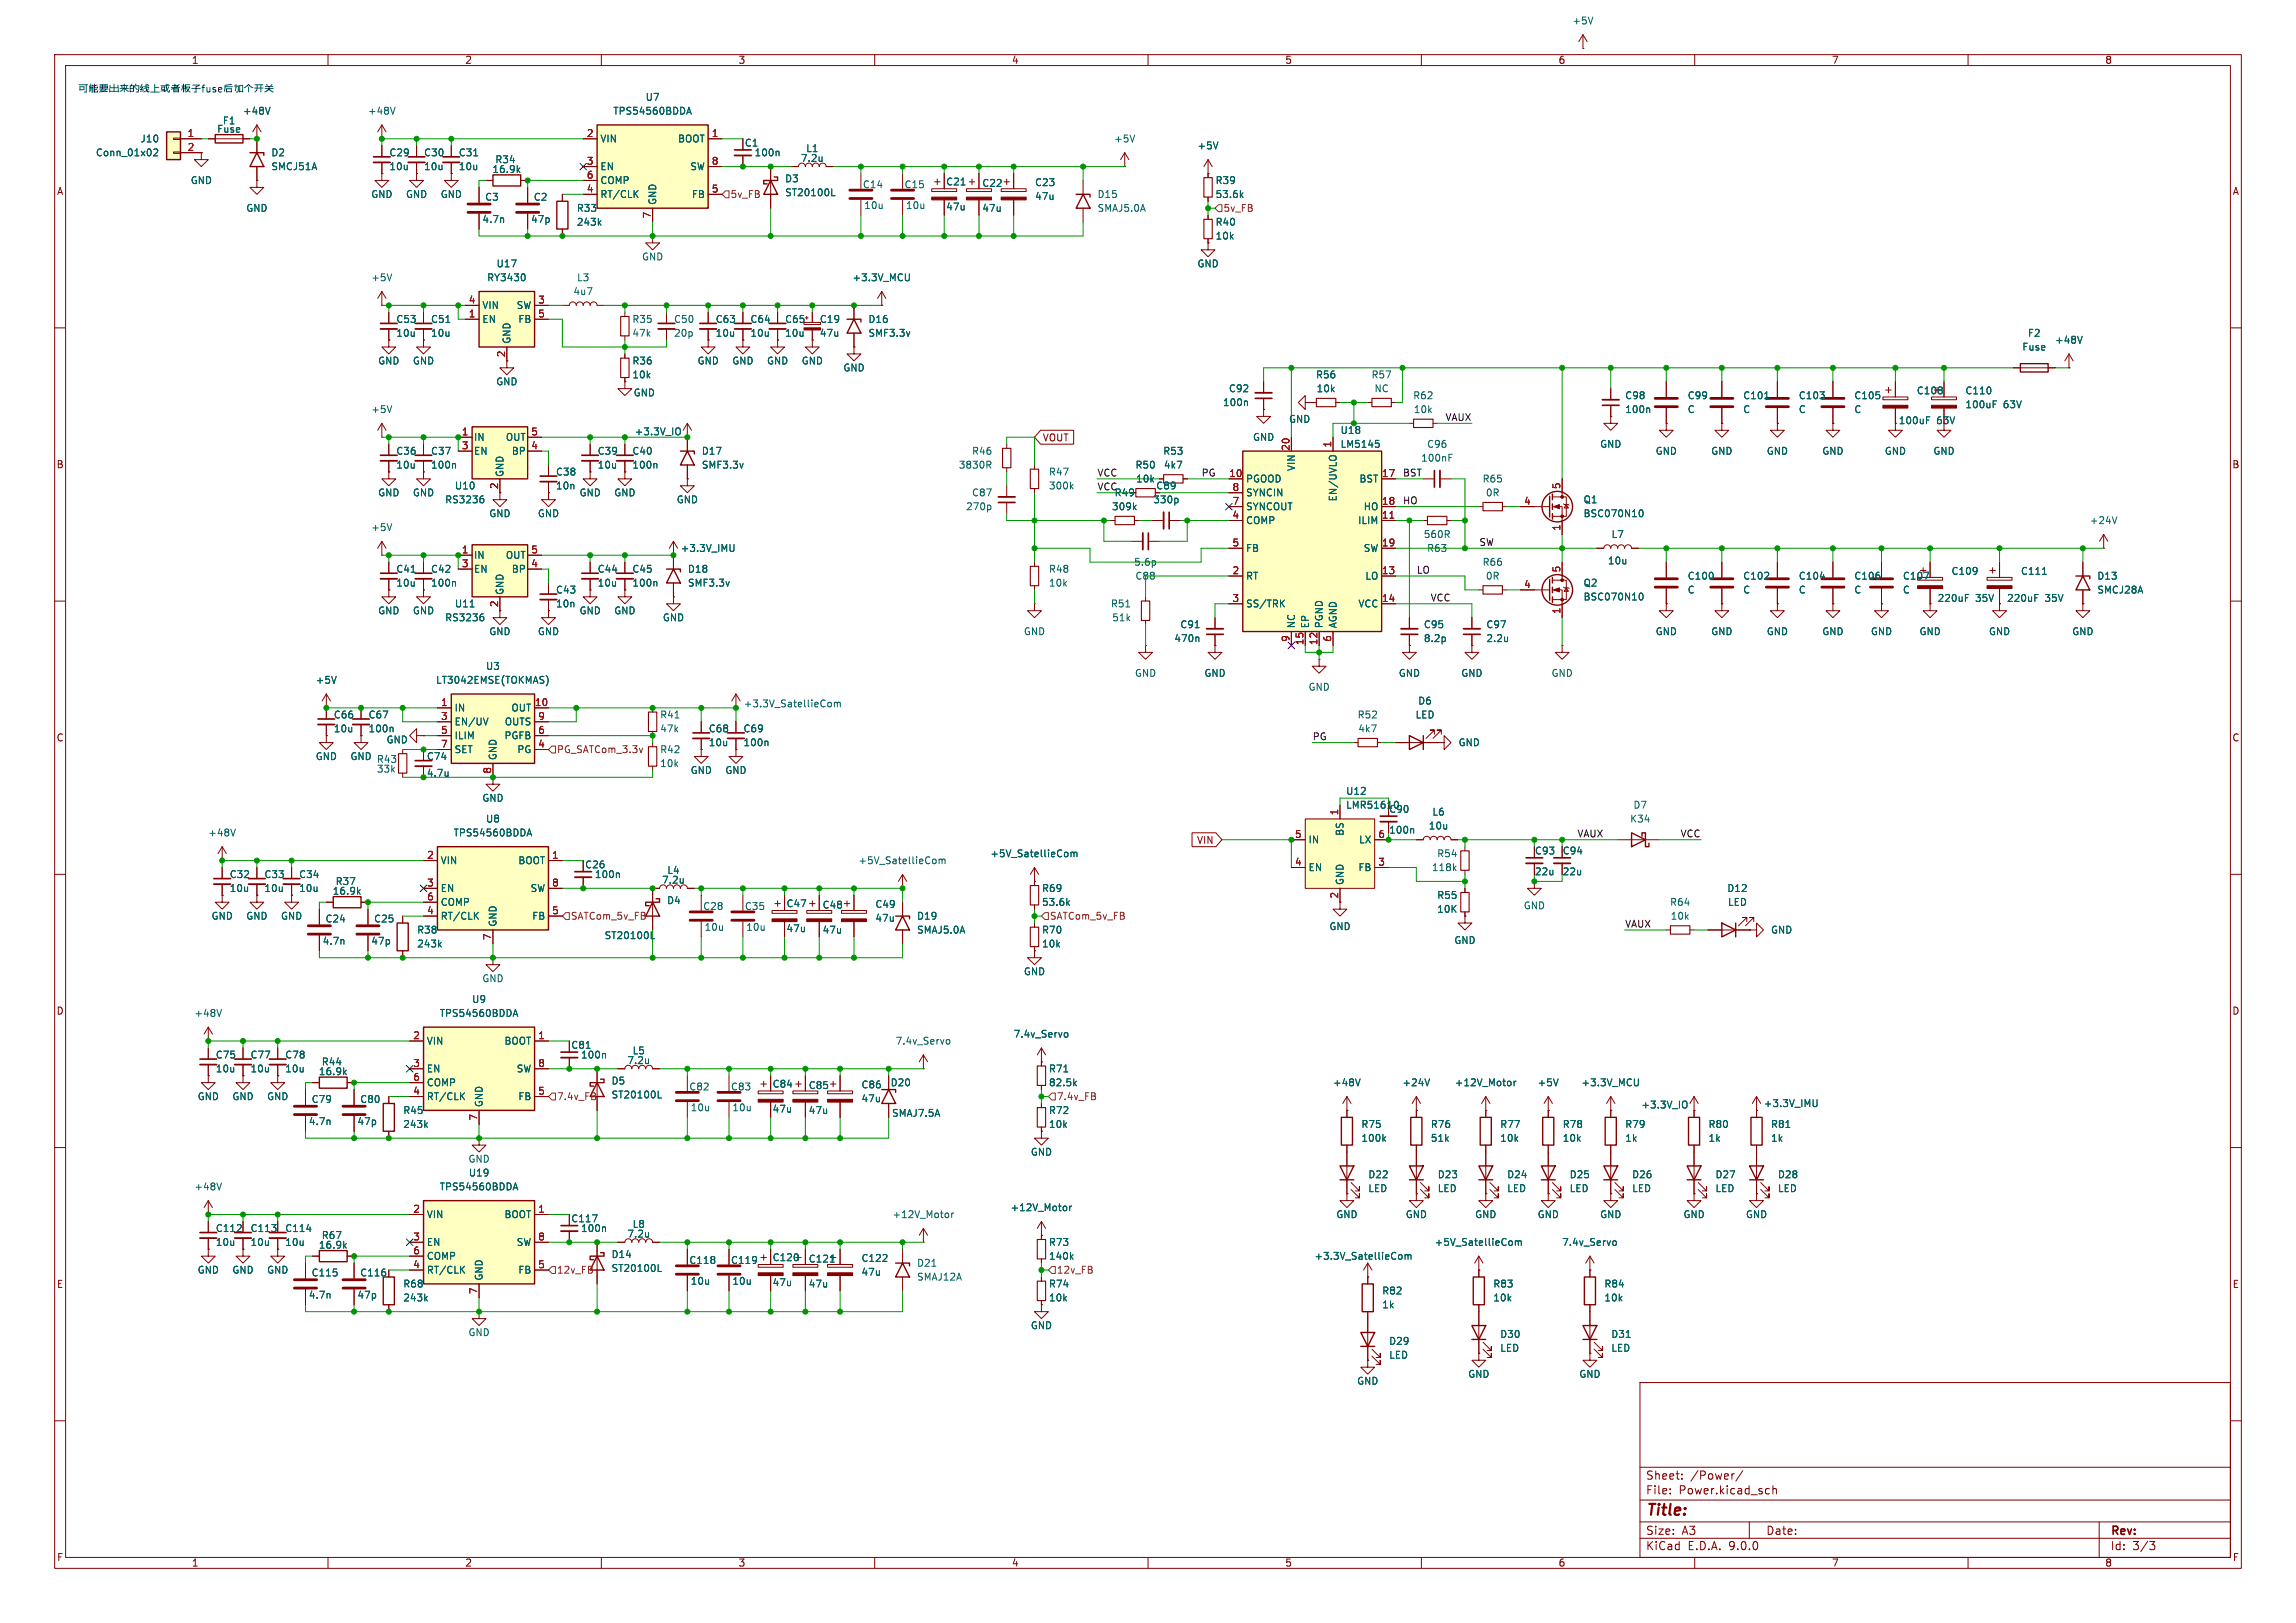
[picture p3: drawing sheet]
<svg xmlns="http://www.w3.org/2000/svg" width="420mm" height="297mm" viewBox="0 0 420 297" stroke-linecap="round" stroke-linejoin="round" font-family="sans-serif">
<defs><g id="words">
<text font-size="2.8" fill="#840000" x="301" y="277.9">Title:</text>
<g font-size="2.1" fill="#840000">
<text x="301" y="273.7">File:</text>
<text x="301" y="271">Sheet:</text>
<text x="307.1" y="273.7">Power.kicad_sch</text>
<text x="309.2" y="271">/Power/</text>
<text x="301" y="281.1">Size:</text>
<text x="307.6" y="281.1">A3</text>
<text x="323" y="281.1">Date:</text>
<text x="386" y="281.3">Rev:</text>
<text x="301" y="283.9">KiCad</text>
<text x="308.7" y="283.9">E.D.A.</text>
<text x="316.3" y="283.9">9.0.0</text>
<text x="386" y="283.9">Id:</text>
<text x="390.1" y="283.9">3/3</text>
</g>
<g font-size="1.8" fill="#006464">
<text x="287.5" y="4.7">+5V</text>
<text x="40.7" y="23">F1</text>
<text x="44.3" y="21.2">+48V</text>
<text x="67.2" y="21.2">+48V</text>
<text x="112.1" y="21.2">TPS54560BDDA</text>
<text x="118" y="18.6">U7</text>
<text x="17.4" y="28.8">Conn_01x02</text>
<text x="25.6" y="26.3">J10</text>
<text x="39.6" y="24.5">Fuse</text>
<text x="49.5" y="28.8">D2</text>
<text x="71.1" y="28.8">C29</text>
<text x="77.5" y="28.8">C30</text>
<text x="83.8" y="28.8">C31</text>
<text x="109.7" y="26.3">VIN</text>
<text x="123.9" y="26.3">BOOT</text>
<text x="137.9" y="28.8">100n</text>
<text x="146.4" y="29.8">7.2u</text>
<text x="147.4" y="28">L1</text>
<text x="203.7" y="26.3">+5V</text>
<text x="218.9" y="27.5">+5V</text>
<text x="34.8" y="33.9">GND</text>
<text x="49.5" y="31.3">SMCJ51A</text>
<text x="71.1" y="31.3">10u</text>
<text x="77.5" y="31.3">10u</text>
<text x="83.8" y="31.3">10u</text>
<text x="90" y="31.9">16.9k</text>
<text x="90.5" y="30.1">R34</text>
<text x="109.7" y="31.3">EN</text>
<text x="109.7" y="33.9">COMP</text>
<text x="126.2" y="31.3">SW</text>
<text x="143.5" y="33.6">D3</text>
<text x="157.7" y="34.6">C14</text>
<text x="165.4" y="34.6">C15</text>
<text x="173" y="34.1">C21</text>
<text x="179.6" y="34.4">C22</text>
<text x="189.2" y="34.3">C23</text>
<text x="222.3" y="33.9">R39</text>
<text x="45" y="39">GND</text>
<text x="67.8" y="36.4">GND</text>
<text x="74.2" y="36.4">GND</text>
<text x="80.5" y="36.4">GND</text>
<text x="88.1" y="41">4.7n</text>
<text x="88.7" y="36.9">C3</text>
<text x="97" y="41">47p</text>
<text x="97.5" y="36.9">C2</text>
<text x="105.4" y="39">R33</text>
<text x="105.4" y="41.5">243k</text>
<text x="109.7" y="36.4">RT/CLK</text>
<text x="120.2" y="37.6" transform="rotate(-90 120.2 37.6)">GND</text>
<text x="126.5" y="36.4">FB</text>
<text x="143.5" y="36.1">ST20100L</text>
<text x="158" y="38.5">10u</text>
<text x="165.6" y="38.5">10u</text>
<text x="173" y="38.7">47u</text>
<text x="179.6" y="39">47u</text>
<text x="189.2" y="36.8">47u</text>
<text x="200.7" y="39">SMAJ5.0A</text>
<text x="200.7" y="36.4">D15</text>
<text x="222.3" y="36.4">53.6k</text>
<text x="222.3" y="41.5">R40</text>
<text x="117.3" y="47.9">GND</text>
<text x="222.3" y="44">10k</text>
<text x="67.8" y="51.7">+5V</text>
<text x="89" y="51.7">RY3430</text>
<text x="90.7" y="49.1">U17</text>
<text x="105.5" y="51.7">L3</text>
<text x="155.8" y="51.7">+3.3V_MCU</text>
<text x="218.9" y="49.1">GND</text>
<text x="72.4" y="59.3">C53</text>
<text x="78.7" y="59.3">C51</text>
<text x="88.1" y="56.7">VIN</text>
<text x="88.1" y="59.3">EN</text>
<text x="94.4" y="56.7">SW</text>
<text x="94.7" y="59.3">FB</text>
<text x="104.8" y="54.2">4u7</text>
<text x="115.6" y="59.3">R35</text>
<text x="123.2" y="59.3">C50</text>
<text x="130.8" y="59.3">C63</text>
<text x="137.2" y="59.3">C64</text>
<text x="143.5" y="59.3">C65</text>
<text x="149.9" y="59.3">C19</text>
<text x="158.8" y="59.3">D16</text>
<text x="72.4" y="61.8">10u</text>
<text x="78.7" y="61.8">10u</text>
<text x="93.6" y="63" transform="rotate(-90 93.6 63)">GND</text>
<text x="115.6" y="61.8">47k</text>
<text x="123.2" y="61.8">20p</text>
<text x="130.8" y="61.8">10u</text>
<text x="137.2" y="61.8">10u</text>
<text x="143.5" y="61.8">10u</text>
<text x="149.9" y="61.8">47u</text>
<text x="158.8" y="61.8">SMF3.3v</text>
<text x="369.8" y="64.4">Fuse</text>
<text x="370.9" y="61.8">F2</text>
<text x="375.8" y="63.1">+48V</text>
<text x="69.1" y="66.9">GND</text>
<text x="75.4" y="66.9">GND</text>
<text x="90.7" y="70.7">GND</text>
<text x="115.6" y="69.4">10k</text>
<text x="115.6" y="66.9">R36</text>
<text x="127.5" y="66.9">GND</text>
<text x="133.9" y="66.9">GND</text>
<text x="140.2" y="66.9">GND</text>
<text x="146.6" y="66.9">GND</text>
<text x="154.2" y="68.2">GND</text>
<text x="224.7" y="72">C92</text>
<text x="240.6" y="69.4">R56</text>
<text x="240.7" y="72">10k</text>
<text x="250.8" y="69.4">R57</text>
<text x="251.3" y="72">NC</text>
<text x="67.8" y="75.8">+5V</text>
<text x="115.8" y="72.7">GND</text>
<text x="223.6" y="74.5">100n</text>
<text x="235.7" y="77.6">GND</text>
<text x="258.4" y="73.3">R62</text>
<text x="258.5" y="75.8">10k</text>
<text x="297.2" y="75.8">100n</text>
<text x="297.2" y="73.2">C98</text>
<text x="308.6" y="73.3">C99</text>
<text x="308.6" y="75.8">C</text>
<text x="318.8" y="73.3">C101</text>
<text x="318.8" y="75.8">C</text>
<text x="328.9" y="73.3">C103</text>
<text x="328.9" y="75.8">C</text>
<text x="339.1" y="73.3">C105</text>
<text x="339.1" y="75.8">C</text>
<text x="347.2" y="77.8">100uF</text>
<text x="350.5" y="72.4">C108</text>
<text x="359.4" y="72.4">C110</text>
<text x="359.4" y="74.9">100uF</text>
<text x="366.5" y="74.9">63V</text>
<text x="72.4" y="83.4">C36</text>
<text x="78.7" y="83.4">C37</text>
<text x="86.6" y="80.9">IN</text>
<text x="86.6" y="83.4">EN</text>
<text x="92.4" y="80.9">OUT</text>
<text x="93.5" y="83.4">BP</text>
<text x="109.2" y="83.4">C39</text>
<text x="115.6" y="83.4">C40</text>
<text x="116" y="79.9">+3.3V_IO</text>
<text x="128.3" y="83.4">D17</text>
<text x="177.7" y="83.4">R46</text>
<text x="212.7" y="83.4">R53</text>
<text x="229.1" y="80.9">GND</text>
<text x="245.1" y="79.6">U18</text>
<text x="245.1" y="82.1">LM5145</text>
<text x="261" y="82.1">C96</text>
<text x="292.6" y="82.1">GND</text>
<text x="302.8" y="83.4">GND</text>
<text x="312.9" y="83.4">GND</text>
<text x="323.1" y="83.4">GND</text>
<text x="333.2" y="83.4">GND</text>
<text x="344.7" y="83.4">GND</text>
<text x="353.6" y="83.4">GND</text>
<text x="72.4" y="86">10u</text>
<text x="78.7" y="86">100n</text>
<text x="83.1" y="89.8">U10</text>
<text x="92.3" y="87.4" transform="rotate(-90 92.3 87.4)">GND</text>
<text x="101.6" y="87.2">C38</text>
<text x="101.6" y="89.8">10n</text>
<text x="109.2" y="86">10u</text>
<text x="115.6" y="86">100n</text>
<text x="128.3" y="86">SMF3.3v</text>
<text x="175.3" y="86">3830R</text>
<text x="191.8" y="87.2">R47</text>
<text x="191.8" y="89.8">300k</text>
<text x="207.6" y="86">R50</text>
<text x="207.7" y="88.5">10k</text>
<text x="212.8" y="86">4k7</text>
<text x="227.8" y="88.5">PGOOD</text>
<text x="237.1" y="86.3" transform="rotate(-90 237.1 86.3)">VIN</text>
<text x="248.6" y="88.5">BST</text>
<text x="259.9" y="84.7">100nF</text>
<text x="271.1" y="88.5">R65</text>
<text x="69.1" y="91">GND</text>
<text x="75.4" y="91">GND</text>
<text x="81.3" y="92.3">RS3236</text>
<text x="89.4" y="94.8">GND</text>
<text x="98.3" y="94.8">GND</text>
<text x="105.9" y="91">GND</text>
<text x="112.3" y="91">GND</text>
<text x="123.7" y="92.3">GND</text>
<text x="176.6" y="93.6">270p</text>
<text x="177.7" y="91">C87</text>
<text x="203.3" y="93.6">309k</text>
<text x="203.8" y="91">R49</text>
<text x="210.9" y="92.3">330p</text>
<text x="227.8" y="91">SYNCIN</text>
<text x="227.8" y="93.6">SYNCOUT</text>
<text x="244.7" y="91.8" transform="rotate(-90 244.7 91.8)">EN/UVLO</text>
<text x="249.4" y="93.6">HO</text>
<text x="271.7" y="91">0R</text>
<text x="289.6" y="94.8">BSC070N10</text>
<text x="289.6" y="92.3">Q1</text>
<text x="67.8" y="97.4">+5V</text>
<text x="124.4" y="101.2">+3.3V_IMU</text>
<text x="227.8" y="96.1">COMP</text>
<text x="227.8" y="101.2">FB</text>
<text x="248.3" y="96.1">ILIM</text>
<text x="249.4" y="101.2">SW</text>
<text x="260.3" y="98.7">560R</text>
<text x="260.9" y="101.2">R63</text>
<text x="294.7" y="98.7">L7</text>
<text x="382.2" y="96.1">+24V</text>
<text x="72.4" y="105">C41</text>
<text x="72.4" y="107.5">10u</text>
<text x="78.7" y="107.5">100n</text>
<text x="78.7" y="105">C42</text>
<text x="86.6" y="102.5">IN</text>
<text x="86.6" y="105">EN</text>
<text x="92.4" y="102.5">OUT</text>
<text x="93.5" y="105">BP</text>
<text x="109.2" y="105">C44</text>
<text x="109.2" y="107.5">10u</text>
<text x="115.6" y="107.5">100n</text>
<text x="115.6" y="105">C45</text>
<text x="125.7" y="107.5">SMF3.3v</text>
<text x="125.7" y="105">D18</text>
<text x="191.8" y="107.5">10k</text>
<text x="191.8" y="105">R48</text>
<text x="207.4" y="103.7">5.6p</text>
<text x="207.6" y="106.3">C88</text>
<text x="227.8" y="106.3">RT</text>
<text x="249.7" y="106.3">LO</text>
<text x="271.1" y="103.7">R66</text>
<text x="271.7" y="106.3">0R</text>
<text x="289.6" y="107.5">Q2</text>
<text x="294" y="103.5">10u</text>
<text x="308.6" y="106.3">C100</text>
<text x="318.8" y="106.3">C102</text>
<text x="328.9" y="106.3">C104</text>
<text x="339.1" y="106.3">C106</text>
<text x="348" y="106.3">C107</text>
<text x="356.9" y="105.4">C109</text>
<text x="369.6" y="105.4">C111</text>
<text x="383.5" y="106.3">D13</text>
<text x="69.1" y="112.6">GND</text>
<text x="75.4" y="112.6">GND</text>
<text x="81.3" y="113.9">RS3236</text>
<text x="83.1" y="111.4">U11</text>
<text x="92.3" y="109" transform="rotate(-90 92.3 109)">GND</text>
<text x="101.6" y="108.8">C43</text>
<text x="101.6" y="111.4">10n</text>
<text x="105.9" y="112.6">GND</text>
<text x="112.3" y="112.6">GND</text>
<text x="121.2" y="113.9">GND</text>
<text x="203.1" y="111.4">R51</text>
<text x="203.3" y="113.9">51k</text>
<text x="227.8" y="111.4">SS/TRK</text>
<text x="248.4" y="111.4">VCC</text>
<text x="289.6" y="110.1">BSC070N10</text>
<text x="308.6" y="108.8">C</text>
<text x="318.8" y="108.8">C</text>
<text x="328.9" y="108.8">C</text>
<text x="339.1" y="108.8">C</text>
<text x="348" y="108.8">C</text>
<text x="354.3" y="110.3">220uF</text>
<text x="361.4" y="110.3">35V</text>
<text x="367" y="110.3">220uF</text>
<text x="374.1" y="110.3">35V</text>
<text x="383.5" y="108.8">SMCJ28A</text>
<text x="89.4" y="116.4">GND</text>
<text x="98.3" y="116.4">GND</text>
<text x="187.2" y="116.4">GND</text>
<text x="214.7" y="117.7">470n</text>
<text x="215.8" y="115.2">C91</text>
<text x="237.1" y="115.1" transform="rotate(-90 237.1 115.1)">NC</text>
<text x="239.6" y="115.1" transform="rotate(-90 239.6 115.1)">EP</text>
<text x="242.2" y="115.1" transform="rotate(-90 242.2 115.1)">PGND</text>
<text x="244.7" y="115.1" transform="rotate(-90 244.7 115.1)">AGND</text>
<text x="260.4" y="115.2">C95</text>
<text x="260.4" y="117.7">8.2p</text>
<text x="271.8" y="115.2">C97</text>
<text x="271.8" y="117.7">2.2u</text>
<text x="302.8" y="116.4">GND</text>
<text x="312.9" y="116.4">GND</text>
<text x="323.1" y="116.4">GND</text>
<text x="333.2" y="116.4">GND</text>
<text x="342.1" y="116.4">GND</text>
<text x="351" y="116.4">GND</text>
<text x="363.7" y="116.4">GND</text>
<text x="379" y="116.4">GND</text>
<text x="57.7" y="125.3">+5V</text>
<text x="79.7" y="125.3">LT3042EMSE(TOKMAS)</text>
<text x="88.8" y="122.8">U3</text>
<text x="207.5" y="124.1">GND</text>
<text x="220.2" y="124.1">GND</text>
<text x="255.8" y="124.1">GND</text>
<text x="267.2" y="124.1">GND</text>
<text x="283.7" y="124.1">GND</text>
<text x="61" y="131.7">C66</text>
<text x="67.3" y="131.7">C67</text>
<text x="83.1" y="130.4">IN</text>
<text x="93.5" y="130.4">OUT</text>
<text x="120.7" y="131.7">R41</text>
<text x="136" y="129.6">+3.3V_SatellieCom</text>
<text x="239.3" y="126.6">GND</text>
<text x="248.2" y="131.7">R52</text>
<text x="258.8" y="131.7">LED</text>
<text x="259.3" y="129.1">D6</text>
<text x="61" y="134.2">10u</text>
<text x="67.3" y="134.2">100n</text>
<text x="70.6" y="136.2">GND</text>
<text x="83.1" y="132.9">EN/UV</text>
<text x="83.1" y="135.5">ILIM</text>
<text x="92.2" y="135.5">PGFB</text>
<text x="92.2" y="132.9">OUTS</text>
<text x="120.7" y="134.2">47k</text>
<text x="129.5" y="134.2">C68</text>
<text x="129.5" y="136.8">10u</text>
<text x="135.9" y="136.8">100n</text>
<text x="135.9" y="134.2">C69</text>
<text x="248.4" y="134.2">4k7</text>
<text x="266.7" y="136.8">GND</text>
<text x="57.7" y="139.3">GND</text>
<text x="64" y="139.3">GND</text>
<text x="68.8" y="141.6">33k</text>
<text x="68.8" y="139.8">R43</text>
<text x="78" y="139.3">C74</text>
<text x="78" y="142.3">4.7u</text>
<text x="83.1" y="138">SET</text>
<text x="91" y="139.2" transform="rotate(-90 91 139.2)">GND</text>
<text x="94.5" y="138">PG</text>
<text x="120.7" y="140.6">10k</text>
<text x="120.7" y="138">R42</text>
<text x="126.2" y="141.8">GND</text>
<text x="132.6" y="141.8">GND</text>
<text x="88.1" y="146.9">GND</text>
<text x="246.1" y="145.6">U12</text>
<text x="246.1" y="148.2">LMR51610</text>
<text x="254" y="148.9">C90</text>
<text x="261.9" y="149.5">L6</text>
<text x="298.7" y="148.2">D7</text>
<text x="38" y="153.3">+48V</text>
<text x="82.9" y="153.3">TPS54560BDDA</text>
<text x="88.8" y="150.7">U8</text>
<text x="239.3" y="154.5">IN</text>
<text x="246" y="153.1" transform="rotate(-90 246 153.1)">BS</text>
<text x="248.5" y="154.5">LX</text>
<text x="254" y="152.8">100n</text>
<text x="261.3" y="152">10u</text>
<text x="298.1" y="150.7">K34</text>
<text x="41.9" y="160.9">C32</text>
<text x="48.3" y="160.9">C33</text>
<text x="54.6" y="160.9">C34</text>
<text x="80.5" y="158.3">VIN</text>
<text x="94.7" y="158.3">BOOT</text>
<text x="108.7" y="160.9">100n</text>
<text x="121" y="161.9">7.2u</text>
<text x="122" y="160.1">L4</text>
<text x="156.9" y="158.3">+5V_SatellieCom</text>
<text x="181.1" y="157.1">+5V_SatellieCom</text>
<text x="239.3" y="159.6">EN</text>
<text x="248.4" y="159.6">FB</text>
<text x="261.8" y="159.6">118k</text>
<text x="262.8" y="157.1">R54</text>
<text x="280.7" y="160.4">22u</text>
<text x="285.8" y="160.4">22u</text>
<text x="41.9" y="163.4">10u</text>
<text x="48.3" y="163.4">10u</text>
<text x="54.6" y="163.4">10u</text>
<text x="60.8" y="163.9">16.9k</text>
<text x="61.3" y="162.2">R37</text>
<text x="80.5" y="163.4">EN</text>
<text x="80.5" y="166">COMP</text>
<text x="97" y="163.4">SW</text>
<text x="121.9" y="165.6">D4</text>
<text x="128.5" y="166.7">C28</text>
<text x="136.2" y="166.7">C35</text>
<text x="143.8" y="166.2">C47</text>
<text x="150.4" y="166.5">C48</text>
<text x="160" y="166.3">C49</text>
<text x="190.5" y="163.4">R69</text>
<text x="190.5" y="166">53.6k</text>
<text x="246" y="162.1" transform="rotate(-90 246 162.1)">GND</text>
<text x="262.8" y="164.7">R55</text>
<text x="262.8" y="167.2">10K</text>
<text x="278.6" y="166.6">GND</text>
<text x="305.4" y="166">R64</text>
<text x="315.9" y="163.4">D12</text>
<text x="316" y="166">LED</text>
<text x="38.6" y="168.5">GND</text>
<text x="45" y="168.5">GND</text>
<text x="51.3" y="168.5">GND</text>
<text x="58.9" y="173.1">4.7n</text>
<text x="59.4" y="169">C24</text>
<text x="67.8" y="173.1">47p</text>
<text x="68.3" y="169">C25</text>
<text x="76.2" y="171">R38</text>
<text x="76.2" y="173.6">243k</text>
<text x="80.5" y="168.5">RT/CLK</text>
<text x="91" y="169.7" transform="rotate(-90 91 169.7)">GND</text>
<text x="97.3" y="168.5">FB</text>
<text x="110.5" y="172.1">ST20100L</text>
<text x="128.8" y="170.5">10u</text>
<text x="136.4" y="170.5">10u</text>
<text x="143.8" y="170.8">47u</text>
<text x="150.4" y="171">47u</text>
<text x="160" y="168.9">47u</text>
<text x="167.6" y="171">SMAJ5.0A</text>
<text x="167.6" y="168.5">D19</text>
<text x="190.5" y="173.6">10k</text>
<text x="190.5" y="171">R70</text>
<text x="243.1" y="170.4">GND</text>
<text x="265.9" y="172.9">GND</text>
<text x="305.5" y="168.5">10k</text>
<text x="323.9" y="171">GND</text>
<text x="88.1" y="179.9">GND</text>
<text x="187.2" y="178.7">GND</text>
<text x="86.3" y="183.7">U9</text>
<text x="35.5" y="186.3">+48V</text>
<text x="78" y="191.4">VIN</text>
<text x="80.3" y="186.3">TPS54560BDDA</text>
<text x="92.2" y="191.4">BOOT</text>
<text x="163.7" y="191.4">7.4v_Servo</text>
<text x="185.3" y="190.1">7.4v_Servo</text>
<text x="39.4" y="193.9">C75</text>
<text x="39.4" y="196.4">10u</text>
<text x="45.7" y="193.9">C77</text>
<text x="45.7" y="196.4">10u</text>
<text x="52.1" y="193.9">C78</text>
<text x="52.1" y="196.4">10u</text>
<text x="58.2" y="197">16.9k</text>
<text x="58.8" y="195.2">R44</text>
<text x="78" y="196.4">EN</text>
<text x="94.4" y="196.4">SW</text>
<text x="106.2" y="193.9">100n</text>
<text x="114.7" y="194.9">7.2u</text>
<text x="115.6" y="193.1">L5</text>
<text x="191.8" y="196.4">R71</text>
<text x="36.1" y="201.5">GND</text>
<text x="42.4" y="201.5">GND</text>
<text x="48.8" y="201.5">GND</text>
<text x="56.9" y="202">C79</text>
<text x="65.8" y="202">C80</text>
<text x="78" y="199">COMP</text>
<text x="78" y="201.5">RT/CLK</text>
<text x="88.5" y="202.7" transform="rotate(-90 88.5 202.7)">GND</text>
<text x="94.7" y="201.5">FB</text>
<text x="111.8" y="198.7">D5</text>
<text x="111.8" y="201.2">ST20100L</text>
<text x="126" y="199.7">C82</text>
<text x="126.2" y="203.6">10u</text>
<text x="133.6" y="199.7">C83</text>
<text x="133.9" y="203.6">10u</text>
<text x="141.2" y="199.2">C84</text>
<text x="141.2" y="203.8">47u</text>
<text x="147.8" y="199.5">C85</text>
<text x="157.5" y="199.4">C86</text>
<text x="157.5" y="201.9">47u</text>
<text x="162.8" y="199">D20</text>
<text x="191.8" y="199">82.5k</text>
<text x="243.7" y="199">+48V</text>
<text x="256.4" y="199">+24V</text>
<text x="266" y="199">+12V_Motor</text>
<text x="281.2" y="199">+5V</text>
<text x="289.2" y="199">+3.3V_MCU</text>
<text x="300.2" y="203">+3.3V_IO</text>
<text x="322.5" y="202.8">+3.3V_IMU</text>
<text x="56.4" y="206.1">4.7n</text>
<text x="65.3" y="206.1">47p</text>
<text x="73.7" y="204.1">R45</text>
<text x="73.7" y="206.6">243k</text>
<text x="147.8" y="204.1">47u</text>
<text x="163.1" y="204.6">SMAJ7.5A</text>
<text x="191.8" y="206.6">10k</text>
<text x="191.8" y="204.1">R72</text>
<text x="248.9" y="206.6">R75</text>
<text x="248.9" y="209.1">100k</text>
<text x="261.6" y="209.1">51k</text>
<text x="261.6" y="206.6">R76</text>
<text x="274.3" y="209.1">10k</text>
<text x="274.3" y="206.6">R77</text>
<text x="285.8" y="209.1">10k</text>
<text x="285.8" y="206.6">R78</text>
<text x="297.2" y="206.6">R79</text>
<text x="297.2" y="209.1">1k</text>
<text x="312.4" y="206.6">R80</text>
<text x="312.4" y="209.1">1k</text>
<text x="323.9" y="206.6">R81</text>
<text x="323.9" y="209.1">1k</text>
<text x="85.6" y="213">GND</text>
<text x="85.7" y="215.5">U19</text>
<text x="188.5" y="211.7">GND</text>
<text x="250.2" y="215.8">D22</text>
<text x="262.9" y="215.8">D23</text>
<text x="275.6" y="215.8">D24</text>
<text x="287" y="215.8">D25</text>
<text x="298.5" y="215.8">D26</text>
<text x="313.7" y="215.8">D27</text>
<text x="325.1" y="215.8">D28</text>
<text x="35.5" y="218">+48V</text>
<text x="80.3" y="218">TPS54560BDDA</text>
<text x="184.7" y="221.8">+12V_Motor</text>
<text x="250.2" y="218.4">LED</text>
<text x="262.9" y="218.4">LED</text>
<text x="275.6" y="218.4">LED</text>
<text x="287" y="218.4">LED</text>
<text x="298.5" y="218.4">LED</text>
<text x="313.7" y="218.4">LED</text>
<text x="325.1" y="218.4">LED</text>
<text x="39.4" y="225.7">C112</text>
<text x="45.7" y="225.7">C113</text>
<text x="52.1" y="225.7">C114</text>
<text x="58.8" y="226.9">R67</text>
<text x="78" y="223.1">VIN</text>
<text x="92.2" y="223.1">BOOT</text>
<text x="106.2" y="225.7">100n</text>
<text x="114.7" y="226.7">7.2u</text>
<text x="115.6" y="224.9">L8</text>
<text x="163.2" y="223.1">+12V_Motor</text>
<text x="244.3" y="223.1">GND</text>
<text x="257" y="223.1">GND</text>
<text x="269.7" y="223.1">GND</text>
<text x="281.2" y="223.1">GND</text>
<text x="292.6" y="223.1">GND</text>
<text x="307.8" y="223.1">GND</text>
<text x="319.3" y="223.1">GND</text>
<text x="36.1" y="233.3">GND</text>
<text x="39.4" y="228.2">10u</text>
<text x="42.4" y="233.3">GND</text>
<text x="45.7" y="228.2">10u</text>
<text x="48.8" y="233.3">GND</text>
<text x="52.1" y="228.2">10u</text>
<text x="56.9" y="233.8">C115</text>
<text x="58.2" y="228.7">16.9k</text>
<text x="65.8" y="233.8">C116</text>
<text x="78" y="228.2">EN</text>
<text x="78" y="230.7">COMP</text>
<text x="78" y="233.3">RT/CLK</text>
<text x="94.4" y="228.2">SW</text>
<text x="94.7" y="233.3">FB</text>
<text x="111.8" y="233">ST20100L</text>
<text x="111.8" y="230.4">D14</text>
<text x="126" y="231.5">C118</text>
<text x="133.6" y="231.5">C119</text>
<text x="141.2" y="231">C120</text>
<text x="147.8" y="231.2">C121</text>
<text x="157.5" y="231.1">C122</text>
<text x="157.5" y="233.7">47u</text>
<text x="167.6" y="232">D21</text>
<text x="191.8" y="228.2">R73</text>
<text x="191.8" y="230.7">140k</text>
<text x="240.3" y="230.7">+3.3V_SatellieCom</text>
<text x="262.3" y="228.2">+5V_SatellieCom</text>
<text x="285.6" y="228.2">7.4v_Servo</text>
<text x="56.4" y="237.8">4.7n</text>
<text x="65.3" y="237.8">47p</text>
<text x="73.7" y="235.8">R68</text>
<text x="73.7" y="238.4">243k</text>
<text x="88.5" y="234.4" transform="rotate(-90 88.5 234.4)">GND</text>
<text x="126.2" y="235.3">10u</text>
<text x="133.9" y="235.3">10u</text>
<text x="141.2" y="235.6">47u</text>
<text x="147.8" y="235.8">47u</text>
<text x="167.6" y="234.5">SMAJ12A</text>
<text x="191.8" y="238.4">10k</text>
<text x="191.8" y="235.8">R74</text>
<text x="252.7" y="237.1">R82</text>
<text x="252.7" y="239.6">1k</text>
<text x="273.1" y="238.4">10k</text>
<text x="273.1" y="235.8">R83</text>
<text x="293.4" y="238.4">10k</text>
<text x="293.4" y="235.8">R84</text>
<text x="85.6" y="244.7">GND</text>
<text x="188.5" y="243.4">GND</text>
<text x="274.3" y="245">D30</text>
<text x="294.6" y="245">D31</text>
<text x="254" y="248.8">LED</text>
<text x="254" y="246.3">D29</text>
<text x="274.3" y="247.6">LED</text>
<text x="294.6" y="247.6">LED</text>
<text x="248.2" y="253.6">GND</text>
<text x="268.5" y="252.3">GND</text>
<text x="288.8" y="252.3">GND</text>
</g>
<g font-size="1.8" fill="#840000">
<text x="35" y="11.9">1</text>
<text x="85" y="11.9">2</text>
<text x="135" y="11.9">3</text>
<text x="185" y="11.9">4</text>
<text x="235" y="11.9">5</text>
<text x="285" y="11.9">6</text>
<text x="335" y="11.9">7</text>
<text x="385" y="11.9">8</text>
<text x="136.2" y="27">C1</text>
<text x="10.3" y="35.9">A</text>
<text x="408.3" y="35.9">A</text>
<text x="92.5" y="65.5" transform="rotate(-90 92.5 65.5)">2</text>
<text x="354.3" y="77.8">63V</text>
<text x="190.7" y="81">VOUT</text>
<text x="10.3" y="85.9">B</text>
<text x="211.4" y="89.8">C89</text>
<text x="408.2" y="85.9">B</text>
<text x="91.2" y="111.2" transform="rotate(-90 91.2 111.2)">2</text>
<text x="10.3" y="135.9">C</text>
<text x="408.2" y="135.9">C</text>
<text x="218.9" y="154.6">VIN</text>
<text x="106.9" y="159.1">C26</text>
<text x="280.7" y="156.6">C93</text>
<text x="285.8" y="156.6">C94</text>
<text x="244.9" y="164.5" transform="rotate(-90 244.9 164.5)">2</text>
<text x="10.3" y="185.9">D</text>
<text x="408.2" y="185.9">D</text>
<text x="104.4" y="192.1">C81</text>
<text x="104.4" y="223.9">C117</text>
<text x="10.3" y="235.9">E</text>
<text x="408.3" y="235.9">E</text>
<text x="10.3" y="285.9">F</text>
<text x="35" y="286.9">1</text>
<text x="85" y="286.9">2</text>
<text x="135" y="286.9">3</text>
<text x="185" y="286.9">4</text>
<text x="235" y="286.9">5</text>
<text x="285" y="286.9">6</text>
<text x="335" y="286.9">7</text>
<text x="385" y="286.9">8</text>
<text x="408.3" y="285.9">F</text>
</g>
<g font-size="1.8" fill="#a90000">
<text x="34.2" y="25.1">1</text>
<text x="34.2" y="27.7">2</text>
<text x="107.2" y="25.1">2</text>
<text x="130.1" y="25.1">1</text>
<text x="107.2" y="30.2">3</text>
<text x="107.2" y="32.8">6</text>
<text x="107.2" y="35.3">4</text>
<text x="130.1" y="30.2">8</text>
<text x="130.1" y="35.3">5</text>
<text x="119.1" y="40.1" transform="rotate(-90 119.1 40.1)">7</text>
<text x="85.7" y="55.6">4</text>
<text x="85.7" y="58.2">1</text>
<text x="98.4" y="55.6">3</text>
<text x="98.4" y="58.2">5</text>
<text x="84.4" y="79.8">1</text>
<text x="84.4" y="82.3">3</text>
<text x="97.1" y="79.8">5</text>
<text x="97.1" y="82.3">4</text>
<text x="236" y="82.6" transform="rotate(-90 236 82.6)">20</text>
<text x="243.6" y="82" transform="rotate(-90 243.6 82)">1</text>
<text x="91.2" y="89.6" transform="rotate(-90 91.2 89.6)">2</text>
<text x="224.7" y="87.4">10</text>
<text x="225.4" y="89.9">8</text>
<text x="252.7" y="87.4">17</text>
<text x="285.5" y="89.6" transform="rotate(-90 285.5 89.6)">5</text>
<text x="225.4" y="92.5">7</text>
<text x="225.4" y="95">4</text>
<text x="252.7" y="92.5">18</text>
<text x="252.7" y="95">11</text>
<text x="278.7" y="92.5">4</text>
<text x="84.4" y="101.3">1</text>
<text x="97.1" y="101.3">5</text>
<text x="225.4" y="100.1">5</text>
<text x="252.7" y="100.1">19</text>
<text x="285.5" y="97.2" transform="rotate(-90 285.5 97.2)">1</text>
<text x="84.4" y="103.9">3</text>
<text x="97.1" y="103.9">4</text>
<text x="225.4" y="105.2">2</text>
<text x="252.7" y="105.2">13</text>
<text x="278.7" y="107.7">4</text>
<text x="285.5" y="104.8" transform="rotate(-90 285.5 104.8)">5</text>
<text x="225.4" y="110.2">3</text>
<text x="252.7" y="110.2">14</text>
<text x="285.5" y="112.5" transform="rotate(-90 285.5 112.5)">1</text>
<text x="236" y="117.5" transform="rotate(-90 236 117.5)">9</text>
<text x="238.5" y="118.2" transform="rotate(-90 238.5 118.2)">15</text>
<text x="241" y="118.2" transform="rotate(-90 241 118.2)">12</text>
<text x="243.6" y="117.5" transform="rotate(-90 243.6 117.5)">6</text>
<text x="80.6" y="129.3">1</text>
<text x="80.6" y="131.8">3</text>
<text x="97.7" y="129.3">10</text>
<text x="98.4" y="131.8">9</text>
<text x="80.6" y="134.4">5</text>
<text x="80.6" y="136.9">7</text>
<text x="98.4" y="134.4">6</text>
<text x="98.4" y="136.9">4</text>
<text x="89.9" y="141.7" transform="rotate(-90 89.9 141.7)">8</text>
<text x="244.9" y="149.3" transform="rotate(-90 244.9 149.3)">1</text>
<text x="236.8" y="153.4">5</text>
<text x="252" y="153.4">6</text>
<text x="78" y="157.2">2</text>
<text x="100.9" y="157.2">1</text>
<text x="236.8" y="158.5">4</text>
<text x="252" y="158.5">3</text>
<text x="78" y="162.3">3</text>
<text x="78" y="164.8">6</text>
<text x="78" y="167.4">4</text>
<text x="100.9" y="162.3">8</text>
<text x="100.9" y="167.4">5</text>
<text x="89.9" y="172.2" transform="rotate(-90 89.9 172.2)">7</text>
<text x="75.5" y="190.2">2</text>
<text x="98.4" y="190.2">1</text>
<text x="75.5" y="195.3">3</text>
<text x="75.5" y="197.9">6</text>
<text x="98.4" y="195.3">8</text>
<text x="75.5" y="200.4">4</text>
<text x="98.4" y="200.4">5</text>
<text x="87.4" y="205.2" transform="rotate(-90 87.4 205.2)">7</text>
<text x="75.5" y="222">2</text>
<text x="98.4" y="222">1</text>
<text x="75.5" y="227.1">3</text>
<text x="98.4" y="227.1">8</text>
<text x="75.5" y="229.6">6</text>
<text x="75.5" y="232.2">4</text>
<text x="98.4" y="232.2">5</text>
<text x="87.4" y="236.9" transform="rotate(-90 87.4 236.9)">7</text>
</g>
<g font-size="1.8" fill="#725600">
<text x="133.5" y="36.4">5v_FB</text>
<text x="223.7" y="39">5v_FB</text>
<text x="101.8" y="138">PG_SATCom_3.3v</text>
<text x="104.3" y="168.5">SATCom_5v_FB</text>
<text x="192" y="168.5">SATCom_5v_FB</text>
<text x="101.8" y="201.5">7.4v_FB</text>
<text x="193.2" y="201.5">7.4v_FB</text>
<text x="101.8" y="233.3">12v_FB</text>
<text x="193.2" y="233.3">12v_FB</text>
</g>
<g font-size="1.8" fill="#0f0f0f">
<text x="264.3" y="77.1">VAUX</text>
<text x="200.7" y="87.3">VCC</text>
<text x="200.7" y="89.8">VCC</text>
<text x="219.7" y="87.3">PG</text>
<text x="256.5" y="87.3">BST</text>
<text x="256.5" y="92.4">HO</text>
<text x="270.5" y="100">SW</text>
<text x="259.1" y="105.1">LO</text>
<text x="261.6" y="110.1">VCC</text>
<text x="240" y="135.5">PG</text>
<text x="288.4" y="153.3">VAUX</text>
<text x="307.3" y="153.3">VCC</text>
<text x="297.2" y="169.8">VAUX</text>
</g>
</g></defs>
<g fill="none" stroke="#840000" stroke-width=".18">
<path d="M10 10h400v277h-400zM12 12h396v273h-396zM60 10v2M110 10v2M160 10v2M210 10v2M260 10v2M310 10v2M360 10v2M10 60h2M408 60h2M10 110h2"/>
<path d="M408 110h2M10 160h2M408 160h2M10 210h2M408 210h2M300 253h108v32h-108zM10 260h2M300 278.5h108M300 274.5h108M300 268.5h108M305.5 273.2v.2M305.5 272.5v.1"/>
<path d="M307.7 270.5v.2M307.7 269.8v.1M317.2 269.7l-.3 .1M318.8 269.1l-1.3 1.9M320 278.5v3M323.2 272.4l.5 .1M323.7 273.3l-.5 .1M324.3 272.5l.2-.1 .4 .1v.9M324.3 271.9v1.5M384 278.5v6.5M408 260h2M60 285v2"/>
<path d="M110 285v2M160 285v2M210 285v2M260 285v2M300 281.5h108M310 285v2M360 285v2M393.2 282.1h1l-.5 .6 .4 .1 .1 .5-.3 .3h-.5"/>
</g>
<path d="M87.6 53.3h10.2v10.2h-10.2z" fill="#ffffc2"/>
<path d="M90.2 32h5v2h-5zM87.6 53.3h10.2v10.2h-10.2z" fill="none" stroke="#840000" stroke-width=".25"/>
<g fill="none" stroke="#840000" stroke-width=".18">
<path d="M47 25.4h.1M47 22.9l-.8 1.2M47 22.9l.8 1.2M47 22.9v2.5M88.9 33h1.3M95.2 33h1.3M85.1 55.9h2.5M85.1 58.4h2.5M97.8 55.9h2.5M97.8 58.4h2.5M92.7 63.5v2.5M107.9 102.9v2"/>
<path d="M107.9 105.9v2.1M325.1 110.5v1.3h1.3l-1.3 1.2-1.3-1.2h1.3M325.1 110.5h.1M325.1 102.9v2.8M325.1 107.7v2.8M344.2 110.5v1.3h1.2l-1.2 1.2-1.3-1.2h1.3M344.2 110.5h.1"/>
</g>
<path d="M49.4 19.6l-.4 1.3M94.7 31.1l.4 .5M95.1 30.7l-.5 .5M95.9 50.2l.2 .4-.2 .7M333 105.6h.8" fill="none" stroke="#006464" stroke-width=".18"/>
<path d="M323.1 105.9h4.1M323.1 107.4h4.1" fill="none" stroke="#840000" stroke-width=".51"/>
<path d="M106.4 104.9h3.1" fill="none" stroke="#840000" stroke-width=".3"/>
<path d="M106.4 105.9h3.1" fill="none" stroke="#840000" stroke-width=".33"/>
<path d="M30.5 24.1h2.5v5.1h-2.5z" fill="#ffffc2"/>
<path d="M30.5 24.1h2.5v5.1h-2.5zM39.4 24.6h5v1.6h-5zM45.7 27.9h2.6v.5M47 27.9l1.3 2.6h-2.6z" fill="none" stroke="#840000" stroke-width=".25"/>
<g fill="none" stroke="#840000" stroke-width=".18">
<path d="M31.7 25.3h1.3v.2h-1.3zM31.7 27.8h1.3v.3h-1.3zM33 25.4h3.8M33 27.9h3.8M36.8 27.9v1.3h1.3l-1.3 1.3-1.2-1.3h1.2M36.8 27.9h.1M38.1 25.4h7.6M47 33v1.3h1.3l-1.3 1.3-1.3-1.3h1.3M47 33h.1M47 25.4v2.5M47 30.5v2.5M69.8 31.8v1.2h1.3l-1.3 1.3-1.2-1.3h1.2"/>
<path d="M69.8 31.8h.1M69.8 25.4h.1M69.8 22.9v2.5M69.8 26.7v2M69.8 29.7v2.1M69.8 22.9l-.7 1.2M69.8 22.9l.8 1.2M76.2 31.8v1.2h1.3l-1.3 1.3-1.3-1.3h1.3M76.2 31.8h.1M76.2 26.7v2M76.2 29.7v2.1M82.5 31.8v1.2h1.3l-1.3 1.3-1.2-1.3h1.2"/>
<path d="M82.5 31.8h.1M82.5 26.7v2M82.5 29.7v2.1M87.6 34.3v2.8M87.6 39.1v2.8M96.5 34.3v2.8M96.5 39.1v2.8M157.5 31.8v2.7M157.5 36.6v2.8M165.1 31.8v2.7M165.1 36.6v2.8M221 31.8v.7"/>
<path d="M221 36.1v.7M221 39.4v.7M135.9 57.2v2M147.1 59h3v.4h-3zM147.3 58.2h.5M147.6 57.9v.5M148.6 57.2v1.8M221 43.7v.8M135.9 62.2v1.3h1.3l-1.3 1.3-1.3-1.3h1.3M135.9 62.2h.1M135.9 60.2v2M148.6 62.2v1.3h1.3l-1.3 1.3-1.3-1.3h1.3"/>
<path d="M148.6 62.2h.1M148.6 60.4v1.8M156.2 63.5v1.3h1.3l-1.3 1.2-1.3-1.2h1.3M156.2 63.5h.1M231.1 74.9v1.3h-1.2l1.2 1.3 1.3-1.3h-1.3M231.1 74.9h.1M231.1 69.9v2M231.1 72.9v2M250.2 73.7h.8M254.5 73.7h.8M71.1 108v1.2h1.3l-1.3 1.3-1.3-1.3h1.3M71.1 108h.1"/>
<path d="M71.1 102.9v2M71.1 105.9v2.1M77.5 108v1.2h1.2l-1.2 1.3-1.3-1.3h1.3M77.5 108h.1M77.5 102.9v2M77.5 105.9v2.1M91.4 111.8v1.2h1.3l-1.3 1.3-1.2-1.3h1.2M100.3 111.8v1.2h1.3l-1.3 1.3-1.2-1.3h1.2M100.3 111.8h.1M100.3 106.7v2M100.3 109.7v2.1M107.9 108v1.2h1.3l-1.3 1.3-1.2-1.3h1.2"/>
<path d="M107.9 108h.1M114.3 108v1.2h1.3l-1.3 1.3-1.3-1.3h1.3M114.3 108h.1M304.8 110.5v1.3h1.3l-1.3 1.2-1.3-1.2h1.3M304.8 110.5h.1M304.8 102.9v2.8M304.8 107.7v2.8M315 110.5v1.3h1.2l-1.2 1.2-1.3-1.2h1.3M315 110.5h.1M315 102.9v2.8M315 107.7v2.8M335.3 110.5v1.3h1.2l-1.2 1.2-1.3-1.2h1.3"/>
<path d="M335.3 110.5h.1M335.3 102.9v2.8M335.3 107.7v2.8M38.1 190.5h.1M38.1 188v2.5M38.1 191.8v2M38.1 194.8v2.1M38.1 188l-.8 1.2M38.1 188l.8 1.2"/>
</g>
<path d="M72.3 19.6l-.5 1.3M28.1 27.4l.5-.2 .3 .4-.8 .9h.8M86.7 28.5h.7M92.1 39.9v.8M227 35.7l.4 .4M227.4 35.3l-.5 .5M228 73.4l.2 .2v.6M75.2 104.7h.7M83.1 106.4l.2 .2v.7M40.5 184.7l-.4 1.3" fill="none" stroke="#006464" stroke-width=".18"/>
<g fill="none" stroke="#840000" stroke-width=".51">
<path d="M85.6 38.9h4.1M85.6 37.3h4.1M94.5 38.9h4.1M94.5 37.3h4.1M155.4 34.8h4.1M155.4 36.3h4.1M163.1 34.8h4M163.1 36.3h4M302.8 105.9h4M302.8 107.4h4M312.9 105.9h4.1M312.9 107.4h4.1"/>
<path d="M333.2 105.9h4.1M333.2 107.4h4.1"/>
</g>
<path d="M68.3 28.7h3.1M74.7 28.7h3M81 28.7h3.1M134.4 59.2h3M229.6 72.9h3.1M69.6 104.9h3M75.9 104.9h3.1M98.8 108.7h3.1M36.6 193.8h3" fill="none" stroke="#840000" stroke-width=".3"/>
<path d="M68.3 29.7h3.1M74.7 29.7h3M81 29.7h3.1M134.4 60.2h3M229.6 71.9h3.1M69.6 105.9h3M75.9 105.9h3.1M98.8 109.7h3.1M36.6 194.8h3" fill="none" stroke="#840000" stroke-width=".33"/>
<path d="M220.2 32.5h1.5v3.6h-1.5zM220.2 40.1h1.5v3.6h-1.5zM251 72.9h3.5v1.5h-3.5z" fill="none" stroke="#840000" stroke-width=".2"/>
<path d="M147.1 60h3v.4h-3z" fill="#840000" stroke="#840000" stroke-width=".18"/>
<path d="M227.3 82.6h25.4v33h-25.4z" fill="#ffffc2"/>
<path d="M154.9 58.4h2.6v.5M156.2 58.4l1.3 2.6h-2.6zM124.5 82.6h2.5v.5M125.7 82.6l1.3 2.5h-2.5zM227.3 82.6h25.4v33h-25.4zM121.9 104.1h2.6v.5M123.2 104.1l1.3 2.6h-2.6zM257.8 134.6l2.5 1.3-2.5 1.3zM260.3 134.6v2.6M70.1 201.9h2v5.1h-2z" fill="none" stroke="#840000" stroke-width=".25"/>
<g fill="none" stroke="#840000" stroke-width=".18">
<path d="M114.3 57.2v.7M121.9 57.2v2M129.5 57.2v2M142.2 57.2v2M156.2 55.9v2.5M161.3 55.9h.1M161.3 53.3l-.8 1.3M161.3 53.3l.8 1.3M161.3 53.3v2.6M114.3 69.9v1.2h1.3l-1.3 1.3-1.3-1.3h1.3M114.3 69.9h.1M114.3 61.5v.7"/>
<path d="M114.3 64.8v.7M114.3 69.1v.8M121.9 60.2v2M125.7 77.5v5.1M125.7 77.5l-.7 1.2M125.7 77.5l.8 1.2M129.5 62.2v1.3h1.3l-1.3 1.3-1.2-1.3h1.2M129.5 62.2h.1M129.5 60.2v2M142.2 62.2v1.3h1.3l-1.3 1.3-1.2-1.3h1.2M142.2 62.2h.1M142.2 60.2v2"/>
<path d="M156.2 61v2.5M238.8 73.7v-1.3l-1.3 1.3 1.3 1.2v-1.2h1.2M240 73.7h.1M240 73.7h.8M244.3 73.7h.8M257.8 77.5h.8M262.1 77.5h.8M100.3 90.2v1.2h1.3l-1.3 1.3-1.2-1.3h1.2M100.3 90.2h.1M100.3 85.1v2M100.3 88.1v2.1M107.9 86.4v1.2h1.3l-1.3 1.3-1.2-1.3h1.2"/>
<path d="M107.9 86.4h.1M107.9 81.3v2M107.9 84.3v2.1M114.3 86.4v1.2h1.3l-1.3 1.3-1.3-1.3h1.3M114.3 86.4h.1M114.3 81.3v2M114.3 84.3v2.1M123.2 99.1l-.8 1.2M123.2 99.1l.8 1.2M123.2 99.1v5M125.7 87.6v1.3h1.3l-1.3 1.3-1.2-1.3h1.2M125.7 87.6h.1"/>
<path d="M125.7 80h.1M125.7 85.1v2.5M224.8 87.6h2.5M224.8 90.2h2.5M224.8 92.7h2.5M224.8 95.3h2.5M236.2 80v2.6M243.8 80v2.6M252.7 87.6h2.6M252.7 92.7h2.6M252.7 95.3h2.6M260.3 87.6h2.1"/>
<path d="M263.4 87.6h2M270.5 92.7h.8M274.8 92.7h.8M114.3 102.9v2M114.3 105.9v2.1M123.2 101.6h.1M123.2 109.2v1.3h1.3l-1.3 1.3-1.3-1.3h1.3M123.2 109.2h.1M123.2 106.7v2.5M224.8 100.3h2.5M224.8 105.4h2.5M224.8 110.5h2.5"/>
<path d="M236.2 115.6v2.5M238.8 115.6v2.5M241.3 115.6v2.5M243.8 115.6v2.5M252.7 100.3h2.6M252.7 105.4h2.6M252.7 110.5h2.6M241.3 120.7v1.2h1.3l-1.3 1.3-1.3-1.3h1.3M241.3 120.7h.1M247.6 135.9h.8M252 135.9h.7M255.3 135.9h7.6"/>
<path d="M262.4 134.4v-.8h-.8h.8l-1.5 1.5M262.9 135.9h1.3v-1.3l1.2 1.3-1.2 1.3v-1.3M262.9 135.9h.1M263.7 134.4v-.8h-.8h.8l-1.6 1.5M259.1 153.7h1.2a.64 .64 0 0 1 .7-.7 .64 .64 0 0 1 .6 .7 .64 .64 0 0 1 .7-.7 .64 .64 0 0 1 .6 .7 .64 .64 0 0 1 .6-.7 .64 .64 0 0 1 .7 .7 .64 .64 0 0 1 .6-.7 .64 .64 0 0 1 .6 .7h1.3M268 154.9v.8M268 159.3v.7M268 162.6v.7M268 166.9v.7M38.1 196.9v1.2h1.3l-1.3 1.3-1.3-1.3h1.3M38.1 196.9h.1M44.4 196.9v1.2h1.3l-1.3 1.3-1.2-1.3h1.2"/>
<path d="M44.4 196.9h.1M44.4 191.8v2M44.4 194.8v2.1M50.8 196.9v1.2h1.3l-1.3 1.3-1.3-1.3h1.3M50.8 196.9h.1M50.8 191.8v2M50.8 194.8v2.1M55.9 199.4v2.8M64.8 199.4v2.8M55.9 204.2v2.8M64.8 204.2v2.8M71.1 200.7v1.2"/>
<path d="M71.1 207v1.3"/>
</g>
<g fill="none" stroke="#006464" stroke-width=".18">
<path d="M166.3 50.1v1l-.1 .2-.3 .1M123.9 78.3a.43 .43 0 0 1 .5 .4v.5a.43 .43 0 0 1-.5 .4M120 84.8l.2 .2v.7M134.3 99.6v1.1l-.2 .1-.3 .1M243.2 83.6a.9 .9 0 0 1 1.2 0M251.6 80.6h.6M252.1 81.1l.2 .2v.3l-.2 .3M265 83.7h.5M265 83.1h.6M120 106.4l.2 .2v.7M234.4 110.3l.6 .8M235 109.8l-.8 .7"/>
<path d="M266 158.8l.3 .5M266.3 158.5l-.4 .5M60.3 205l.1 .8M77.8 205.8l.4 .5M78.2 205.5l-.5 .5"/>
</g>
<path d="M254.2 94.8h.8" fill="none" stroke="#a90000" stroke-width=".18"/>
<path d="M113.5 57.9h1.6v3.6h-1.6zM113.5 65.5h1.6v3.6h-1.6zM240.8 72.9h3.5v1.5h-3.5zM258.6 76.7h3.5v1.5h-3.5zM271.3 91.9h3.5v1.6h-3.5zM248.4 135.1h3.6v1.6h-3.6zM267.2 155.7h1.5v3.6h-1.5zM267.2 163.3h1.5v3.6h-1.5z" fill="none" stroke="#840000" stroke-width=".2"/>
<path d="M120.4 59.2h3M128 59.2h3.1M140.7 59.2h3.1M98.8 87.1h3.1M106.4 83.3h3.1M112.8 83.3h3M262.4 86.1v3.1M112.8 104.9h3M42.9 193.8h3.1M49.3 193.8h3" fill="none" stroke="#840000" stroke-width=".3"/>
<path d="M120.4 60.2h3M128 60.2h3.1M140.7 60.2h3.1M98.8 88.1h3.1M106.4 84.3h3.1M112.8 84.3h3M263.4 86.1v3.1M112.8 105.9h3M42.9 194.8h3.1M49.3 194.8h3" fill="none" stroke="#840000" stroke-width=".33"/>
<path d="M53.8 204h4.1M53.8 202.4h4.1M62.7 204h4.1M62.7 202.4h4.1" fill="none" stroke="#840000" stroke-width=".51"/>
<path d="M238.8 149.9h12.7v12.7h-12.7z" fill="#ffffc2"/>
<g fill="none" stroke="#840000" stroke-width=".18">
<path d="M69.8 77.5l-.7 1.2M69.8 77.5l.8 1.2M69.8 77.5v2.5M92.7 66v1.3h1.3l-1.3 1.3-1.3-1.3h1.3M294.6 76.2v1.3h1.3l-1.3 1.2-1.2-1.2h1.2M294.6 76.2h.1M294.6 71.1v2.1M294.6 74.2v2M315 77.5v1.2h1.2l-1.2 1.3-1.3-1.3h1.3M315 77.5h.1M315 69.9v2.7M315 74.7v2.8"/>
<path d="M325.1 77.5v1.2h1.3l-1.3 1.3-1.3-1.3h1.3M325.1 77.5h.1M69.8 80h.1M77.5 81.3v2M77.5 84.3v2.1M91.4 90.2v1.2h1.3l-1.3 1.3-1.2-1.3h1.2M236.2 153.7h2.6M236.2 158.8h2.6M238.8 149.9h12.7v12.7h-12.7zM245.1 147.3v2.6M251.5 153.7h2.5M251.5 158.8h2.5"/>
<path d="M254 150.4v2M245.1 162.6v2.5M57.1 198.1h1.3M63.5 198.1h1.3M87.6 240v1.3h1.3l-1.3 1.3-1.2-1.3h1.2M87.6 240h.1M290.8 240v7.6M291.6 246.9l1.5 1.5v-.8v.8h-.7M291.6 245.6l1.5 1.5v-.7v.7h-.7"/>
</g>
<path d="M71.7 74.2l-.5 1.3M301.6 74.7l.2 .1v.7M322.8 73h.7M83.1 84.8l.2 .2v.7M255.2 146.7h.4l.2 .4M258.4 151.6l.2 .2v.7M63 196.2l.3 .5M63.3 195.8l-.4 .5M297.5 244.7h.7" fill="none" stroke="#006464" stroke-width=".18"/>
<path d="M58.4 197.1h5.1v2h-5.1zM289.6 242.6h2.5l-1.3 2.5zM289.6 245.1h2.5" fill="none" stroke="#840000" stroke-width=".25"/>
<path d="M293.1 74.2h3.1M75.9 83.3h3.1M252.5 149.4h3" fill="none" stroke="#840000" stroke-width=".3"/>
<path d="M293.1 73.2h3.1M75.9 84.3h3.1M252.5 150.4h3" fill="none" stroke="#840000" stroke-width=".33"/>
<path d="M312.9 72.9h4.1M312.9 74.4h4.1" fill="none" stroke="#840000" stroke-width=".51"/>
<path d="M86.4 78.1h10.1v9.5h-10.1z" fill="#ffffc2"/>
<path d="M86.4 78.1h10.1v9.5h-10.1z" fill="none" stroke="#840000" stroke-width=".25"/>
<path d="M83.8 80h2.6M83.8 82.6h2.6M91.4 87.6v2.6M96.5 80h2.6M96.5 82.6h2.6" fill="none" stroke="#840000" stroke-width=".18"/>
<path d="M88.1 90.7h.3M88.3 91.2l.2 .3v.3l-.2 .2" fill="none" stroke="#006464" stroke-width=".18"/>
<path d="M86.4 99.7h10.1v9.5h-10.1z" fill="#ffffc2"/>
<path d="M86.4 99.7h10.1v9.5h-10.1zM70.1 233.7h2v5.1h-2z" fill="none" stroke="#840000" stroke-width=".25"/>
<g fill="none" stroke="#840000" stroke-width=".18">
<path d="M71.1 57.2v2M77.5 57.2v2M71.1 62.2v1.3h1.3l-1.3 1.3-1.3-1.3h1.3M71.1 62.2h.1M71.1 60.2v2M77.5 62.2v1.3h1.2l-1.2 1.3-1.3-1.3h1.3M77.5 62.2h.1M77.5 60.2v2M304.8 77.5v1.2h1.3l-1.3 1.3-1.3-1.3h1.3M304.8 77.5h.1M304.8 69.9v2.7M304.8 74.7v2.8"/>
<path d="M335.3 77.5v1.2h1.2l-1.2 1.3-1.3-1.3h1.3M335.3 77.5h.1M335.3 69.9v2.7M335.3 74.7v2.8M69.8 99.1l-.7 1.2M69.8 99.1l.8 1.2M69.8 99.1v2.5M71.1 86.4v1.2h1.3l-1.3 1.3-1.3-1.3h1.3M71.1 86.4h.1M71.1 81.3v2M71.1 84.3v2.1M77.5 86.4v1.2h1.2l-1.2 1.3-1.3-1.3h1.3"/>
<path d="M77.5 86.4h.1M69.8 101.6h.1M83.8 101.6h2.6M83.8 104.1h2.6M91.4 109.2v2.6M96.5 101.6h2.6M96.5 104.1h2.6M71.1 232.4v1.3M71.1 238.8v1.2"/>
</g>
<path d="M81.6 59h.7M71.7 95.8l-.5 1.3M86 111.1h.7M88.1 112.3h.3M88.3 112.8l.2 .3v.3l-.2 .2M77.8 237.6l.4 .5M78.2 237.2l-.5 .5" fill="none" stroke="#006464" stroke-width=".18"/>
<path d="M302.8 72.9h4M302.8 74.4h4M333.2 72.9h4.1M333.2 74.4h4.1" fill="none" stroke="#840000" stroke-width=".51"/>
<path d="M69.6 59.2h3M75.9 59.2h3.1M69.6 83.3h3" fill="none" stroke="#840000" stroke-width=".3"/>
<path d="M69.6 60.2h3M75.9 60.2h3.1M69.6 84.3h3" fill="none" stroke="#840000" stroke-width=".33"/>
<path d="M77.5 188h20.3v15.2h-20.3z" fill="#ffffc2"/>
<path d="M101.9 36.8h2v5.1h-2zM141 33l1.2 2.6h-2.5zM141.6 32.4h.6v.6h-2.5v.7h.6M77.5 188h20.3v15.2h-20.3zM293.4 213.4h2.5l-1.3 2.5zM293.4 215.9h2.5M269.5 233.7h2v5.1h-2zM289.8 233.7h2v5.1h-2z" fill="none" stroke="#840000" stroke-width=".25"/>
<g fill="none" stroke="#840000" stroke-width=".18">
<path d="M289.6 8.9h.1M289.6 6.4l-.8 1.2M289.6 6.4l.7 1.2M289.6 6.4v2.5M102.9 35.6v1.2M135.9 28.4v2.1M141 30.5v7.6M144.8 30.5h1.2a.64 .64 0 0 1 .7-.7 .64 .64 0 0 1 .6 .7 .64 .64 0 0 1 .7-.7 .64 .64 0 0 1 .6 .7 .64 .64 0 0 1 .6-.7 .64 .64 0 0 1 .7 .7 .64 .64 0 0 1 .6-.7 .64 .64 0 0 1 .6 .7h1.3M69.8 55.9h.1M69.8 53.3l-.7 1.3M69.8 53.3l.8 1.3M69.8 53.3v2.6"/>
<path d="M102.9 41.9v1.3M325.1 69.9v2.7M325.1 74.7v2.8M74.9 190.5h2.6M74.9 195.6h2.6M74.9 198.1h2.6M97.8 190.5h2.5M97.8 195.6h2.5M74.9 200.7h2.6M87.6 203.2v2.5M97.8 200.7h2.5M294.6 210.8v7.6"/>
<path d="M295.4 217.7l1.5 1.5v-.8v.8h-.7M295.4 216.4l1.5 1.5v-.7v.7h-.7M270.5 232.4v1.3M270.5 238.8v1.2M290.8 232.4h.1M290.8 229.9v3.8M290.8 238.8v1.2M290.8 229.9l-.7 1.2M290.8 229.9l.8 1.2M290.8 247.6v1.3h1.3l-1.3 1.3-1.2-1.3h1.2M290.8 247.6h.1"/>
</g>
<g fill="none" stroke="#006464" stroke-width=".18">
<path d="M291.4 3.1l-.4 1.3M142.3 27.7l.2 .2v.6M150.4 28.7v.8M150.4 29.4l-.1 .1M152.1 35.8h.7M71.7 50.1l-.5 1.3M109.6 40.7l.3 .5M109.9 40.4l-.4 .5M85 200l-.8 .7M93.9 186l.4-1.3 .4 1.3M94 185.6h.6M84.4 200.5l.6 .7"/>
<path d="M295.1 227.1h.3l.3 .2-.1 .5-.2 .1-.3-.1"/>
</g>
<path d="M323.1 72.9h4.1M323.1 74.4h4.1" fill="none" stroke="#840000" stroke-width=".51"/>
<path d="M134.4 27.4h3" fill="none" stroke="#840000" stroke-width=".3"/>
<path d="M134.4 28.4h3" fill="none" stroke="#840000" stroke-width=".33"/>
<path d="M109.2 22.9h20.3v15.2h-20.3z" fill="#ffffc2"/>
<path d="M109.2 22.9h20.3v15.2h-20.3z" fill="none" stroke="#840000" stroke-width=".25"/>
<path d="M106.7 25.4h2.5M106.7 30.5h2.5M106.7 33h2.5M106.7 35.6h2.5M119.4 38.1v2.5M129.5 25.4h2.6M129.5 30.5h2.6M129.5 35.6h2.6M294.6 218.4v1.3h1.3l-1.3 1.3-1.2-1.3h1.2M294.6 218.4h.1" fill="none" stroke="#840000" stroke-width=".18"/>
<path d="M116.2 35.4l.5 .7M116.7 34.9l-.7 .7M125.6 20.9l.4-1.3 .5 1.3M125.7 20.5h.6" fill="none" stroke="#006464" stroke-width=".18"/>
<path d="M77.5 219.7h20.3v15.2h-20.3z" fill="#ffffc2"/>
<g fill="none" stroke="#840000" stroke-width=".25">
<path d="M196.8 35.6h2.6v.5M198.1 35.6l1.3 2.5h-2.6zM369.6 66.5h5v1.6h-5zM283.5 90.8v3.8M284 90.4v1M284 92.2v1M284 94v1M283.5 106v3.9M284 105.7v1M284 107.4v1.1M284 109.2v1M379.7 105.4h2.6v.5"/>
<path d="M381 105.4l1.3 2.6h-2.6zM298.4 152.4l2.6 1.3-2.6 1.2zM300.4 153v-.6h.6v2.5h.6v-.6M61 164.1h5v2h-5zM119.4 165.1l1.2 2.5h-2.5zM120 164.5h.6v.6h-2.5v.6h.6M163.8 167.6h2.6v.5M165.1 167.6l1.3 2.6h-2.6zM315 168.9l2.5 1.3-2.5 1.3zM317.5 168.9v2.6M109.2 198.1l1.3 2.6h-2.6zM109.9 197.5h.6v.6h-2.6v.7h.7"/>
<path d="M161.3 199.4h2.5v.5M162.6 199.4l1.2 2.5h-2.5zM77.5 219.7h20.3v15.2h-20.3zM245.1 213.4h2.5l-1.2 2.5zM245.1 215.9h2.5M245.4 204.5h2v5.1h-2zM257.8 213.4h2.5l-1.2 2.5zM257.8 215.9h2.5M258.1 204.5h2v5.1h-2zM270.5 213.4h2.5l-1.2 2.5zM270.5 215.9h2.5M270.8 204.5h2v5.1h-2z"/>
<path d="M281.9 213.4h2.6l-1.3 2.5zM281.9 215.9h2.6M282.2 204.5h2v5.1h-2zM293.6 204.5h2.1v5.1h-2.1zM308.6 213.4h2.5l-1.2 2.5zM308.6 215.9h2.5M308.9 204.5h2v5.1h-2zM320 213.4h2.6l-1.3 2.5zM320 215.9h2.6M320.3 204.5h2v5.1h-2zM58.4 228.9h5.1v2h-5.1zM109.2 229.9l1.3 2.5h-2.6z"/>
<path d="M109.9 229.2h.6v.7h-2.6v.6h.7M163.8 231.1h2.6v.5M165.1 231.1l1.3 2.6h-2.6zM249.2 234.9h2v5.1h-2zM248.9 243.8h2.6l-1.3 2.6zM248.9 246.4h2.6M269.2 242.6h2.6l-1.3 2.5zM269.2 245.1h2.6"/>
<circle cx="284.9" cy="92.7" r="2.79"/>
<circle cx="284.9" cy="107.9" r="2.79"/>
</g>
<g fill="none" stroke="#840000" stroke-width=".18">
<path d="M170.4 34.5h4.6v.6h-4.6zM170.9 33.3h1.1M171.4 32.8v1M172.7 31.8v2.7M172.7 36.6v2.8M176.8 34.5h4.6v.6h-4.6zM177.3 33.3h1M177.8 32.8v1M179.1 31.8v2.7M179.1 36.6v2.8M183.1 34.5h4.6v.6h-4.6zM183.6 33.3h1.1"/>
<path d="M184.1 32.8v1M185.4 31.8v2.7M185.4 36.6v2.8M198.1 33v2.6M198.1 38.1v2.5M205.7 30.5h.1M205.7 27.9l-.7 1.3M205.7 27.9l.8 1.3M205.7 27.9v2.6M221 31.8h.1M221 29.2l-.8 1.3M221 29.2l.7 1.3"/>
<path d="M221 29.2v2.6M102.9 55.9h1.2a.64 .64 0 0 1 .7-.7 .64 .64 0 0 1 .6 .7 .64 .64 0 0 1 .6-.7 .64 .64 0 0 1 .7 .7 .64 .64 0 0 1 .6-.7 .64 .64 0 0 1 .6 .7 .64 .64 0 0 1 .7-.7 .64 .64 0 0 1 .6 .7h1.3M119.4 43.2v1.3h1.2l-1.2 1.2-1.3-1.2h1.3M119.4 43.2h.1M221 44.5v1.2h1.2l-1.2 1.3-1.3-1.3h1.3M221 44.5h.1M368.3 67.3h7.6M184.1 81.3v.7M184.1 85.6v.8M184.1 88.9v2M184.1 91.9v2.1M189.2 85.1v.8"/>
<path d="M189.2 89.4v.8M203.2 95.3h.8M207 90.2h.8M207 99.1h2M207.5 95.3h.8M210.1 99.1h2M210.8 95.3h2.1M212.1 87.6h.8M213.9 95.3h2M216.4 87.6h.8M260.3 95.3h.8M264.7 95.3h.7"/>
<path d="M278.1 92.7h5.4M284 90.9h2.5v3.6h-2.5M284 92.7h1.7v5.1M285.7 87.6v3.3M286 92.2l.1 .1h.8l.1 .2M286.5 92.3l.4 .7h-.8zM384.8 97.8l-.8 1.3M384.8 97.8l.8 1.3M384.8 97.8v2.5M189.2 110.5v1.3h1.3l-1.3 1.2-1.2-1.2h1.2M189.2 110.5h.1M189.2 102.9v.7"/>
<path d="M189.2 107.2v.8M209.5 118.1v1.3h1.3l-1.3 1.3-1.2-1.3h1.2M209.5 118.1h.1M209.5 109.2v.8M209.5 113.5v.8M222.2 118.1v1.3h1.3l-1.3 1.3-1.2-1.3h1.2M222.2 118.1h.1M222.2 113v2.1M222.2 116.1v2M257.8 118.1v1.3h1.3l-1.3 1.3-1.3-1.3h1.3M257.8 118.1h.1M257.8 113v2.1"/>
<path d="M257.8 116.1v2M269.2 118.1v1.3h1.3l-1.3 1.3-1.2-1.3h1.2M269.2 118.1h.1M269.2 113v2.1M269.2 116.1v2M270.5 108h.8M274.8 108h.8M278.1 108h5.4M284 106.2h2.5v3.5h-2.5M284 108h1.7v5M285.7 118.1v1.3h1.3l-1.3 1.3-1.2-1.3h1.2M285.7 118.1h.1"/>
<path d="M285.7 102.9v3.3M286 107.4l.1 .2h.8l.1 .1M286.5 107.6l.4 .6h-.8zM292.1 100.3h1.3a.64 .64 0 0 1 .6-.6 .64 .64 0 0 1 .6 .6 .64 .64 0 0 1 .7-.6 .64 .64 0 0 1 .6 .6 .64 .64 0 0 1 .6-.6 .64 .64 0 0 1 .7 .6 .64 .64 0 0 1 .6-.6 .64 .64 0 0 1 .6 .6h1.3M381 102.9v2.5M381 108v2.5M384.8 100.3h.1M59.7 129.5h.1M59.7 134.6v1.3h1.3l-1.3 1.3-1.3-1.3h1.3M59.7 134.6h.1M59.7 127v4.6M59.7 132.6v2"/>
<path d="M59.7 127l-.8 1.3M59.7 127l.8 1.3M66 134.6v1.3h1.3l-1.3 1.3-1.2-1.3h1.2M66 134.6h.1M66 129.5v2.1M66 132.6v2M73.7 137.2v.7M76.2 134.6v-1.2l-1.3 1.2 1.3 1.3v-1.3h1.3M77.5 134.6h.1M119.4 129.5v.8M119.4 133.9v.7M119.4 135.9v.8"/>
<path d="M128.3 137.2v1.2h1.2l-1.2 1.3-1.3-1.3h1.3M128.3 137.2h.1M128.3 132.1v2M128.3 135.1v2.1M134.6 129.5h.1M134.6 137.2v1.2h1.3l-1.3 1.3-1.3-1.3h1.3M134.6 137.2h.1M134.6 127l-.7 1.3M134.6 127l.8 1.3M134.6 127v2.5M134.6 132.1v2M134.6 135.1v2.1"/>
<path d="M40.6 157.5h.1M40.6 154.9l-.7 1.3M40.6 154.9l.8 1.3M40.6 154.9v2.6M40.6 158.8v2M47 158.8v2M53.3 158.8v2M73.7 141.5v.7M119.4 140.2v.8M189.2 158.8v3.3M189.2 158.8l-.7 1.2M189.2 158.8l.8 1.2"/>
<path d="M280.7 158v2M285.7 158v2M295.9 153.7h7.6M40.6 163.8v1.3h1.3l-1.3 1.3-1.2-1.3h1.2M40.6 163.8h.1M40.6 161.8v2M47 163.8v1.3h1.3l-1.3 1.3-1.3-1.3h1.3M47 163.8h.1M47 161.8v2M53.3 163.8v1.3h1.3l-1.3 1.3-1.2-1.3h1.2M53.3 163.8h.1M53.3 161.8v2"/>
<path d="M58.4 166.4v2.8M58.4 171.2v2.8M59.7 165.1h1.3M66 165.1h1.3M67.3 166.4v2.8M67.3 171.2v2.8M127 162.6h-1.3a.64 .64 0 0 0-.6-.7 .64 .64 0 0 0-.6 .7 .64 .64 0 0 0-.7-.7 .64 .64 0 0 0-.6 .7 .64 .64 0 0 0-.6-.7 .64 .64 0 0 0-.7 .7 .64 .64 0 0 0-.6-.7 .64 .64 0 0 0-.7 .7h-1.2v7.6M128.3 163.8v2.8M128.3 168.7v2.8M135.9 163.8v2.8M135.9 168.7v2.8M141.2 166.6h4.6v.5h-4.6z"/>
<path d="M141.7 165.4h1M142.2 164.8v1.1M143.5 163.8v2.8M143.5 168.7v2.8M147.6 166.6h4.5v.5h-4.5zM148.1 165.4h1M148.6 164.8v1.1M149.9 163.8v2.8M149.9 168.7v2.8M153.9 166.6h4.6v.5h-4.6zM154.4 165.4h1M154.9 164.8v1.1"/>
<path d="M156.2 163.8v2.8M156.2 168.7v2.8M165.1 162.6h.1M165.1 160v2.6M165.1 165.1v2.5M165.1 170.2v2.5M165.1 160l-.8 1.3M165.1 160l.8 1.3M189.2 174v1.3h1.3l-1.3 1.2-1.2-1.2h1.2M189.2 174h.1M189.2 161.3h.1M189.2 165.6v.8"/>
<path d="M189.2 168.9v.8M189.2 173.2v.8M245.1 165.1v1.3h1.3l-1.3 1.2-1.3-1.2h1.3M268 167.6v1.3h1.2l-1.2 1.3-1.3-1.3h1.3M268 167.6h.1M280.7 161.3v1.3h1.2l-1.2 1.2-1.3-1.2h1.3M280.7 161.3h.1M304.8 170.2h.8M309.1 170.2h.8M312.4 170.2h7.6M319.5 168.7v-.8h-.7h.7l-1.5 1.5M320 170.2h1.3v-1.3l1.3 1.3-1.3 1.3v-1.3"/>
<path d="M320 170.2h.1M320.8 168.7v-.8h-.8h.8l-1.5 1.5M109.2 195.6v7.6M113 195.6h1.3a.64 .64 0 0 1 .6-.7 .64 .64 0 0 1 .7 .7 .64 .64 0 0 1 .6-.7 .64 .64 0 0 1 .6 .7 .64 .64 0 0 1 .7-.7 .64 .64 0 0 1 .6 .7 .64 .64 0 0 1 .6-.7 .64 .64 0 0 1 .7 .7h1.2M125.7 196.9v2.7M133.3 196.9v2.7M138.7 199.6h4.6v.6h-4.6zM139.2 198.4h1M139.7 197.9v1M141 196.9v2.7M145 199.6h4.6v.6h-4.6zM145.5 198.4h1.1"/>
<path d="M146 197.9v1M147.3 196.9v2.7M151.4 199.6h4.6v.6h-4.6zM151.9 198.4h1M152.4 197.9v1M153.7 196.9v2.7M162.6 196.9v2.5M168.9 195.6h.1M168.9 193v2.6M168.9 193l-.8 1.3M168.9 193l.8 1.3M190.5 194.3h.1"/>
<path d="M190.5 191.8v3.3M190.5 198.6v.8M190.5 191.8l-.8 1.2M190.5 191.8l.8 1.2M38.1 219.7v2.5M38.1 219.7l-.8 1.3M38.1 219.7l.8 1.3M125.7 201.7v2.8M133.3 201.7v2.8M141 201.7v2.8M147.3 201.7v2.8M153.7 201.7v2.8"/>
<path d="M162.6 201.9v2.6M190.5 207v1.3h1.3l-1.3 1.3-1.3-1.3h1.3M190.5 207h.1M190.5 201.9v.8M190.5 206.2v.8M246.4 218.4v1.3h1.2l-1.2 1.3-1.3-1.3h1.3M246.4 218.4h.1M246.4 203.2h.1M246.4 200.7v3.8M246.4 209.6v8.8M246.4 200.7l-.8 1.2M246.4 200.7l.7 1.2"/>
<path d="M247.1 217.7l1.6 1.5v-.8v.8h-.8M247.1 216.4l1.6 1.5v-.7v.7h-.8M259.1 218.4v1.3h1.2l-1.2 1.3-1.3-1.3h1.3M259.1 218.4h.1M259.1 203.2h.1M259.1 200.7v3.8M259.1 209.6v8.8M259.1 200.7l-.8 1.2M259.1 200.7l.7 1.2M259.8 217.7l1.6 1.5v-.8v.8h-.8M259.8 216.4l1.6 1.5v-.7v.7h-.8M271.8 218.4v1.3h1.2l-1.2 1.3-1.3-1.3h1.3"/>
<path d="M271.8 218.4h.1M271.8 203.2h.1M271.8 200.7l-.8 1.2M271.8 200.7l.7 1.2M271.8 200.7v3.8M271.8 209.6v8.8M272.5 217.7l1.6 1.5v-.8v.8h-.8M272.5 216.4l1.6 1.5v-.7v.7h-.8M283.2 203.2h.1M283.2 218.4v1.3h1.3l-1.3 1.3-1.3-1.3h1.3M283.2 218.4h.1M283.2 200.7v3.8"/>
<path d="M283.2 209.6v8.8M283.2 200.7l-.8 1.2M283.2 200.7l.8 1.2M284 217.7l1.5 1.5v-.8v.8h-.8M284 216.4l1.5 1.5v-.7v.7h-.8M294.6 203.2h.1M294.6 200.7v3.8M294.6 209.6v1.2M294.6 200.7l-.7 1.2M294.6 200.7l.8 1.2M309.9 203.2h.1M309.9 218.4v1.3h1.2l-1.2 1.3-1.3-1.3h1.3"/>
<path d="M309.9 218.4h.1M309.9 200.7l-.8 1.2M309.9 200.7l.7 1.2M309.9 200.7v3.8M309.9 209.6v8.8M310.6 217.7l1.6 1.5v-.8v.8h-.8M310.6 216.4l1.6 1.5v-.7v.7h-.8M321.3 203.2h.1M321.3 218.4v1.3h1.3l-1.3 1.3-1.3-1.3h1.3M321.3 218.4h.1M321.3 200.7l-.8 1.2M321.3 200.7l.8 1.2"/>
<path d="M321.3 200.7v3.8M321.3 209.6v8.8M322.1 217.7l1.5 1.5v-.8v.8h-.8M322.1 216.4l1.5 1.5v-.7v.7h-.8M38.1 228.6v1.3h1.3l-1.3 1.2-1.3-1.2h1.3M38.1 228.6h.1M38.1 222.2h.1M38.1 223.5v2.1M38.1 226.6v2M44.4 228.6v1.3h1.3l-1.3 1.2-1.2-1.2h1.2M44.4 228.6h.1M44.4 223.5v2.1"/>
<path d="M44.4 226.6v2M50.8 228.6v1.3h1.3l-1.3 1.2-1.3-1.2h1.3M50.8 228.6h.1M50.8 223.5v2.1M50.8 226.6v2M55.9 231.1v2.8M55.9 236v2.8M57.1 229.9h1.3M63.5 229.9h1.3M64.8 231.1v2.8M64.8 236v2.8M74.9 222.2h2.6"/>
<path d="M74.9 227.3h2.6M74.9 229.9h2.6M74.9 232.4h2.6M87.6 234.9v2.6M97.8 222.2h2.5M97.8 227.3h2.5M97.8 232.4h2.5M104.1 225.3v2M109.2 227.3v7.6M113 227.3h1.3a.64 .64 0 0 1 .6-.6 .64 .64 0 0 1 .7 .6 .64 .64 0 0 1 .6-.6 .64 .64 0 0 1 .6 .6 .64 .64 0 0 1 .7-.6 .64 .64 0 0 1 .6 .6 .64 .64 0 0 1 .6-.6 .64 .64 0 0 1 .7 .6h1.2M125.7 228.6v2.8M125.7 233.4v2.8"/>
<path d="M133.3 228.6v2.8M133.3 233.4v2.8M138.7 231.4h4.6v.5h-4.6zM139.2 230.1h1M139.7 229.6v1M141 228.6v2.8M141 233.4v2.8M145 231.4h4.6v.5h-4.6zM145.5 230.1h1.1M146 229.6v1M147.3 228.6v2.8M147.3 233.4v2.8"/>
<path d="M151.4 231.4h4.6v.5h-4.6zM151.9 230.1h1M152.4 229.6v1M153.7 228.6v2.8M153.7 233.4v2.8M165.1 228.6v2.5M165.1 233.7v2.5M168.9 227.3h.1M168.9 224.8l-.8 1.3M168.9 224.8l.8 1.3M168.9 224.8v2.5M190.5 226.1h.1"/>
<path d="M190.5 238.8v1.2h1.3l-1.3 1.3-1.3-1.3h1.3M190.5 238.8h.1M190.5 223.5l-.8 1.3M190.5 223.5l.8 1.3M190.5 223.5v3.3M190.5 230.4v.7M190.5 233.7v.7M190.5 238v.8M250.2 233.7h.1M250.2 231.1v3.8M250.2 231.1l-.8 1.3M250.2 231.1l.8 1.3"/>
<path d="M270.5 232.4h.1M270.5 229.9v2.5M270.5 229.9l-.8 1.2M270.5 229.9l.8 1.2M250.2 248.9v1.3h1.3l-1.3 1.3-1.3-1.3h1.3M250.2 248.9h.1M250.2 240v8.9M251 248.2l1.5 1.5v-.8v.8h-.8M251 246.9l1.5 1.5v-.8v.8h-.8M270.5 247.6v1.3h1.3l-1.3 1.3-1.3-1.3h1.3M270.5 247.6h.1M270.5 240v7.6"/>
<path d="M271.3 246.9l1.5 1.5v-.8v.8h-.8M271.3 245.6l1.5 1.5v-.7v.7h-.8"/>
</g>
<g fill="none" stroke="#006464" stroke-width=".18">
<path d="M175.8 33.9h.7M207.6 24.7l-.5 1.3M222.8 26l-.4 1.2M180.8 85.1l.5 .6M181 84.4l.3 .2-.1 .3-.2 .2M181 92.4l.3 .3v.3l-.3 .3M195.9 89l.4 .5M196.3 88.6l-.5 .5M207.5 92.8l.3 .5M207.8 92.4l-.5 .5M215.3 91.2l.2 .2v.4l-.2 .2M300 93.4l.1-.1a.68 .68 0 0 1 .5 .6 .68 .68 0 0 1-.5 .7l-.1-.2"/>
<path d="M387.2 94.6l-.4 1.2M205.9 111.1h.8M211.3 102.7v.6M218.6 114.9h.8M219.1 116.6l.2 .1v.7M264.3 116.7v.6M275.8 116.6v.8M275.8 117.3l-.1 .1M300 108.7l.1-.2a.68 .68 0 0 1 .5 .7 .68 .68 0 0 1-.5 .6l-.1-.1M61.5 123.8l-.4 1.2M71.7 133.1l.2 .2v.6M123.5 131.4h.7"/>
<path d="M140.3 135.6l.2 .2v.7M151.5 128.6l.3-.1 .3 .3-.1 .4-.2 .2-.3-.1M152.6 128.6l.4-.1 .2 .2M152.6 128.5v.9M153.2 128.7l.1-.2 .4 .1v.8M153.2 128.7v.7M43.1 151.7l-.5 1.3M171.1 157.3l.1 .2-.1 .5M171.8 157.3l.3-.1 .2 .2M171.8 157.2v.9M172.3 157.4l.2-.2 .3 .1 .1 .8M172.3 157.4v.7"/>
<path d="M195.2 156l.2 .2-.2 .5M195.9 156.1l.4-.2 .2 .2M195.9 155.9v.9M196.5 156.1l.1-.2 .3 .1 .1 .8M196.5 156.1v.7M62.8 172l.1 .8M65.5 163.2l.4 .4M65.9 162.8l-.5 .5M119.1 171.8h.6M125 160.8v.8M125 161.5l-.1 .1M195.3 165.2l.3 .5"/>
<path d="M195.6 164.8l-.5 .5M118.6 193.8v.8M118.6 194.5v.1M173.2 190.3l.3-.1 .2 .3-.1 .5h-.4M194.6 196.2h.7M194.8 189h.3l.2 .2-.1 .5h-.4M196.5 198.2l.4 .5M196.9 197.9l-.5 .4M248.8 197.4l-.4 1.3M261.5 197.4l-.4 1.3M276.3 197.9l.1 .2-.1 .5M277 197.9v.8"/>
<path d="M277.3 197.9l-.3 .2M285 197.4l-.4 1.3M299.7 197.4v1.1l-.1 .1-.4 .1M40.5 216.5l-.4 1.2M93.9 217.7l.4-1.2 .4 1.2M94 217.4h.6M120.4 200.9h.6M253.1 208.4l.3 .5M253.4 208l-.4 .5M308.1 201.5a.43 .43 0 0 1 .5 .4v.4a.43 .43 0 0 1-.5 .5M326.7 206.3h.7M332.4 201.2v1.1l-.1 .1-.4 .1"/>
<path d="M56.1 224.9h.8M60.3 236.8l.1 .8M63 227.9l.3 .5M63.3 227.6l-.4 .5M84.4 232.3l.6 .7M85 231.7l-.8 .7M108.4 222.3h.8l-.5 1.3M110.6 224.5l.2 .2v.7M118.6 225.5v.9M118.6 226.3h.1M120.4 232.7h.6M151.9 231h.7"/>
<path d="M170.5 231.7h.7M173.4 222l.1 .2-.1 .6M174.1 222v.8M174.4 222l-.3 .2M195 220.8l.1 .2-.1 .5M195.7 220.7v.9M195.9 230l.4 .4M196 220.7l-.3 .3M196.3 229.6l-.5 .5M255.9 229.7l.3-.1 .3 .2-.1 .5-.2 .1h-.3M257 229.7l.4-.1 .2 .2M257 229.6v.8"/>
<path d="M257.6 229.8l.1-.2 .3 .1 .1 .7M257.6 229.8v.6M276.5 227.1l.1 .2-.1 .5M277.2 227.2l.4-.1 .1 .1M277.2 227.1v.8M277.7 227.2l.2-.1h.3l.1 .8M277.7 227.2v.7"/>
</g>
<g fill="#840000" stroke="#840000" stroke-width=".18">
<path d="M176.8 36.1h4.6v.5h-4.6z"/>
<path d="M170.4 36.1h4.6v.5h-4.6z"/>
<path d="M183.1 36.1h4.6v.5h-4.6z"/>
<path d="M151.4 232.9h4.6v.5h-4.6z"/>
<path d="M141.2 168.1h4.6v.6h-4.6z"/>
<path d="M151.4 201.2h4.6v.5h-4.6z"/>
<path d="M138.7 201.2h4.6v.5h-4.6z"/>
<path d="M145 201.2h4.6v.5h-4.6z"/>
<path d="M153.9 168.1h4.6v.6h-4.6z"/>
<path d="M147.6 168.1h4.5v.6h-4.5z"/>
<path d="M145 232.9h4.6v.5h-4.6z"/>
<path d="M138.7 232.9h4.6v.5h-4.6z"/>
<path d="M284.2 108l1-.4v.7z"/>
<path d="M284.2 92.7l1-.4v.8z"/>
<circle cx="285.7" cy="106.2" r=".25"/>
<circle cx="285.7" cy="109.7" r=".25"/>
<circle cx="285.7" cy="90.9" r=".25"/>
<circle cx="285.7" cy="94.5" r=".25"/>
</g>
<g fill="none" stroke="#840000" stroke-width=".2">
<path d="M183.4 82h1.5v3.6h-1.5zM188.5 85.9h1.5v3.5h-1.5zM204 94.5h3.5v1.5h-3.5zM207.8 89.4h3.5v1.5h-3.5zM212.9 86.9h3.5v1.5h-3.5zM261.1 94.5h3.6v1.5h-3.6zM188.5 103.6h1.5v3.6h-1.5zM208.8 110h1.5v3.5h-1.5zM271.3 107.2h3.5v1.5h-3.5zM72.9 137.9h1.5v3.6h-1.5zM118.6 130.3h1.5v3.6h-1.5zM118.6 136.7h1.5v3.5h-1.5z"/>
<path d="M188.5 169.7h1.5v3.5h-1.5zM188.5 162.1h1.5v3.5h-1.5zM305.6 169.4h3.5v1.5h-3.5zM189.7 195.1h1.6v3.5h-1.6zM189.7 202.7h1.6v3.5h-1.6zM189.7 226.8h1.6v3.6h-1.6zM189.7 234.4h1.6v3.6h-1.6z"/>
</g>
<g fill="none" stroke="#840000" stroke-width=".3">
<path d="M182.6 91.9h3.1M210.1 97.5v3.1M213.9 93.7v3.1M220.7 116.1h3.1M256.3 116.1h3M267.7 116.1h3.1M58.2 131.6h3M64.5 131.6h3.1M126.7 134.1h3.1M133.1 134.1h3M279.1 157h3.1M284.2 157h3.1"/>
<path d="M39.1 160.8h3.1M45.5 160.8h3M51.8 160.8h3.1M36.6 225.6h3M42.9 225.6h3.1M49.3 225.6h3M102.6 224.3h3.1"/>
</g>
<g fill="none" stroke="#840000" stroke-width=".33">
<path d="M182.6 90.9h3.1M209 97.5v3.1M212.9 93.7v3.1M220.7 115.1h3.1M256.3 115.1h3M267.7 115.1h3.1M58.2 132.6h3M64.5 132.6h3.1M126.7 135.1h3.1M133.1 135.1h3M279.1 158h3.1M284.2 158h3.1"/>
<path d="M39.1 161.8h3.1M45.5 161.8h3M51.8 161.8h3.1M36.6 226.6h3M42.9 226.6h3.1M49.3 226.6h3M102.6 225.3h3.1"/>
</g>
<g fill="none" stroke="#840000" stroke-width=".51">
<path d="M56.4 170.9h4.1M56.4 169.4h4.1M65.3 170.9h4M65.3 169.4h4M126.2 166.9h4.1M126.2 168.4h4.1M133.9 166.9h4M133.9 168.4h4M123.7 199.9h4.1M131.3 199.9h4.1M123.7 201.4h4.1M131.3 201.4h4.1"/>
<path d="M53.8 235.7h4.1M53.8 234.2h4.1M62.7 235.7h4.1M62.7 234.2h4.1M123.7 231.6h4.1M123.7 233.2h4.1M131.3 231.6h4.1M131.3 233.2h4.1"/>
</g>
<path d="M82.5 127h15.3v12.7h-15.3z" fill="#ffffc2"/>
<path d="M82.5 127h15.3v12.7h-15.3z" fill="none" stroke="#840000" stroke-width=".25"/>
<g fill="none" stroke="#840000" stroke-width=".18">
<path d="M344.4 72.6h4.6v.6h-4.6zM344.9 71.4h1M345.4 70.9v1M346.7 77.5v1.2h1.3l-1.3 1.3-1.3-1.3h1.3M346.7 77.5h.1M346.7 69.9v2.7M346.7 74.7v2.8M353.3 72.6h4.6v.6h-4.6zM355.6 74.7v4h1.3l-1.3 1.3-1.3-1.3h1.3M355.6 69.9v2.7M378.5 67.3h.1M378.5 64.8l-.8 1.2"/>
<path d="M378.5 64.8l.7 1.2M378.5 64.8v2.5M350.8 105.7h4.5v.5h-4.5zM351.8 103.9v1M353.1 110.5v1.3h1.2l-1.2 1.2-1.3-1.2h1.3M353.1 110.5h.1M353.1 102.9v2.8M353.1 107.7v2.8M363.5 105.7h4.5v.5h-4.5zM364 104.4h1M364.5 103.9v1M365.8 110.5v1.3h1.2l-1.2 1.2-1.3-1.2h1.3"/>
<path d="M365.8 110.5h.1M365.8 102.9v2.8M365.8 107.7v2.8M381 110.5v1.3h1.3l-1.3 1.2-1.3-1.2h1.3M381 110.5h.1M77.5 137.2v2M80 129.5h2.5M80 132.1h2.5M80 134.6h2.5M80 137.2h2.5M90.2 139.7v2.5M97.8 129.5h2.5"/>
<path d="M97.8 132.1h2.5M97.8 134.6h2.5M97.8 137.2h2.5M77.5 140.2v2M90.2 142.2v1.3h1.2l-1.2 1.3-1.3-1.3h1.3M90.2 142.2h.1M106.7 160.5v2.1M104.1 193.5v2.1M87.6 208.3v1.3h1.3l-1.3 1.2-1.2-1.2h1.2M87.6 208.3h.1"/>
</g>
<g fill="none" stroke="#006464" stroke-width=".18">
<path d="M352.4 76.9h.4M352.4 76.3h.6M364.6 74h.4M364.6 73.4h.6M380.9 61.5l-.4 1.3M359.5 109.4h.4M359.5 108.8h.6M372.2 109.4h.4M372.2 108.8h.6M373.6 105.1h.7M89.3 131.4l-.5 1.3M99.9 123.6a1.46 1.46 0 0 1 0 1.9"/>
<path d="M82 141.2v.9M82 141.9l-.1 .1M113.1 159.8l.2 .1v.7M107.2 191.8h.8M110.6 192.8l.2 .2v.6"/>
</g>
<path d="M75.9 139.2h3.1M105.2 159.5h3M102.6 192.5h3.1" fill="none" stroke="#840000" stroke-width=".3"/>
<path d="M75.9 140.2h3.1M105.2 160.5h3M102.6 193.5h3.1" fill="none" stroke="#840000" stroke-width=".33"/>
<g fill="#840000" stroke="#840000" stroke-width=".18">
<path d="M344.4 74.2h4.6v.5h-4.6z"/>
<path d="M353.3 74.2h4.6v.5h-4.6z"/>
<path d="M350.8 107.2h4.5v.5h-4.5z"/>
<path d="M363.5 107.2h4.5v.5h-4.5z"/>
</g>
<path d="M80 154.9h20.3v15.3h-20.3z" fill="#ffffc2"/>
<path d="M80 154.9h20.3v15.3h-20.3zM72.6 168.9h2.1v5.1h-2.1z" fill="none" stroke="#840000" stroke-width=".25"/>
<g fill="none" stroke="#840000" stroke-width=".18">
<path d="M33 25.4h3.8M33 27.9h3.8M36.8 27.9h.1M38.1 25.4h1.3M44.4 25.4h1.3M47 25.4h.1M47 33h.1M47 25.4v2.5M47 30.5v2.5M69.8 31.8h.1M69.8 26.7v2M69.8 29.7v2.1"/>
<path d="M76.2 31.8h.1M76.2 26.7v2M76.2 29.7v2.1M82.5 31.8h.1M82.5 26.7v2M82.5 29.7v2.1M87.6 34.3v2.8M87.6 39.1v2.8M88.9 33h1.3M95.2 33h1.3M96.5 34.3v2.8M96.5 39.1v2.8"/>
<path d="M102.9 35.6v1.2M106.7 33h2.5M106.7 25.4h2.5M106.7 30.5h2.5M106.7 35.6h2.5M119.4 38.1v2.5M129.5 25.4h2.6M129.5 30.5h2.6M129.5 35.6h2.6M135.9 28.4v2.1M141 30.5v2.5M141 35.6v2.5"/>
<path d="M144.8 30.5h1.2M151.1 30.5h1.3M172.7 31.8v2.7M172.7 36.6v2.8M179.1 31.8v2.7M179.1 36.6v2.8M185.4 31.8v2.7M185.4 36.6v2.8M221 31.8h.1M221 31.8v.7M221 36.1v.7M221 39.4v.7"/>
<path d="M71.1 57.2v2M77.5 57.2v2M85.1 55.9h2.5M85.1 58.4h2.5M97.8 55.9h2.5M97.8 58.4h2.5M102.9 41.9v1.3M129.5 57.2v2M135.9 57.2v2M142.2 57.2v2M148.6 57.2v1.8M156.2 55.9v2.5"/>
<path d="M161.3 55.9h.1M221 44.5h.1M221 43.7v.8M71.1 62.2h.1M71.1 60.2v2M77.5 62.2h.1M77.5 60.2v2M92.7 63.5v2.5M114.3 69.9h.1M114.3 64.8v.7M114.3 69.1v.8M129.5 62.2h.1"/>
<path d="M129.5 60.2v2M135.9 62.2h.1M135.9 60.2v2M142.2 62.2h.1M142.2 60.2v2M148.6 62.2h.1M148.6 60.4v1.8M156.2 63.5h.1M156.2 61v2.5M190.3 78.7h6.1v2.6h-6.1l-1.1-1.3zM231.1 74.9h.1M231.1 69.9v2"/>
<path d="M231.1 72.9v2M240 73.7h.1M240 73.7h.8M244.3 73.7h.8M294.6 76.2h.1M294.6 71.1v2.1M294.6 74.2v2M304.8 77.5h.1M304.8 69.9v2.7M304.8 74.7v2.8M315 77.5h.1M315 69.9v2.7"/>
<path d="M315 74.7v2.8M325.1 77.5h.1M325.1 69.9v2.7M325.1 74.7v2.8M335.3 77.5h.1M335.3 69.9v2.7M335.3 74.7v2.8M346.7 77.5h.1M346.7 69.9v2.7M346.7 74.7v2.8M355.6 69.9v2.7M355.6 74.7v2.8"/>
<path d="M368.3 67.3h1.3M374.6 67.3h1.3M378.5 67.3h.1M71.1 86.4h.1M71.1 81.3v2M71.1 84.3v2.1M77.5 86.4h.1M77.5 81.3v2M77.5 84.3v2.1M83.8 80h2.6M83.8 82.6h2.6M91.4 87.6v2.6"/>
<path d="M96.5 80h2.6M96.5 82.6h2.6M100.3 90.2h.1M100.3 85.1v2M100.3 88.1v2.1M107.9 86.4h.1M107.9 81.3v2M107.9 84.3v2.1M114.3 86.4h.1M114.3 81.3v2M114.3 84.3v2.1M125.7 87.6h.1"/>
<path d="M125.7 80h.1M125.7 80v2.6M125.7 85.1v2.5M203.2 95.3h.8M207 90.2h.8M207.5 95.3h.8M210.8 95.3h2.1M212.1 87.6h.8M213.9 95.3h2M216.4 87.6h.8M224.8 87.6h2.5M224.8 95.3h2.5"/>
<path d="M224.8 90.2h2.5M224.8 92.7h2.5M236.2 80v2.6M243.8 80v2.6M252.7 87.6h2.6M252.7 95.3h2.6M252.7 92.7h2.6M278.1 92.7h2.6M285.7 87.6v2.6M285.7 95.3v2.5M71.1 108h.1M71.1 102.9v2"/>
<path d="M71.1 105.9v2.1M77.5 108h.1M77.5 102.9v2M77.5 105.9v2.1M83.8 101.6h2.6M83.8 104.1h2.6M91.4 109.2v2.6M96.5 101.6h2.6M96.5 104.1h2.6M100.3 111.8h.1M100.3 106.7v2M100.3 109.7v2.1"/>
<path d="M107.9 108h.1M107.9 102.9v2M107.9 105.9v2.1M114.3 108h.1M114.3 102.9v2M114.3 105.9v2.1M123.2 101.6h.1M123.2 109.2h.1M123.2 101.6v2.5M123.2 106.7v2.5M222.2 118.1h.1M222.2 113v2.1"/>
<path d="M222.2 116.1v2M224.8 100.3h2.5M224.8 105.4h2.5M224.8 110.5h2.5M236.2 115.6v2.5M238.8 115.6v2.5M241.3 115.6v2.5M243.8 115.6v2.5M252.7 100.3h2.6M252.7 105.4h2.6M252.7 110.5h2.6M257.8 118.1h.1"/>
<path d="M257.8 113v2.1M257.8 116.1v2M269.2 118.1h.1M269.2 113v2.1M269.2 116.1v2M278.1 108h2.6M285.7 102.9v2.5M285.7 110.5v2.5M292.1 100.3h1.3M298.4 100.3h1.3M304.8 110.5h.1M304.8 102.9v2.8"/>
<path d="M304.8 107.7v2.8M315 110.5h.1M315 102.9v2.8M315 107.7v2.8M325.1 110.5h.1M325.1 102.9v2.8M325.1 107.7v2.8M335.3 110.5h.1M335.3 102.9v2.8M335.3 107.7v2.8M344.2 110.5h.1M344.2 102.9v2.8"/>
<path d="M344.2 107.7v2.8M353.1 110.5h.1M353.1 102.9v2.8M353.1 107.7v2.8M365.8 110.5h.1M365.8 102.9v2.8M365.8 107.7v2.8M381 110.5h.1M381 102.9v2.5M381 108v2.5M59.7 129.5h.1M59.7 134.6h.1"/>
<path d="M59.7 129.5v2.1M59.7 132.6v2M66 134.6h.1M66 129.5v2.1M66 132.6v2M77.5 134.6h.1M77.5 137.2v2M80 129.5h2.5M80 132.1h2.5M80 134.6h2.5M80 137.2h2.5M90.2 139.7v2.5"/>
<path d="M97.8 129.5h2.5M97.8 132.1h2.5M97.8 134.6h2.5M97.8 137.2h2.5M128.3 137.2h.1M128.3 132.1v2M128.3 135.1v2.1M134.6 137.2h.1M134.6 132.1v2M134.6 135.1v2.1M255.3 135.9h2.5M260.3 135.9h2.6"/>
<path d="M262.9 135.9h.1M40.6 158.8v2M47 158.8v2M53.3 158.8v2M77.5 157.5h2.5M77.5 140.2v2M90.2 142.2h.1M100.3 157.5h2.6M218.1 152.4h4.3l1.1 1.3-1.1 1.2h-4.3zM236.2 153.7h2.6M236.2 158.8h2.6M245.1 147.3v2.6"/>
<path d="M251.5 153.7h2.5M251.5 158.8h2.5M254 150.4v2M259.1 153.7h1.2M265.4 153.7h1.3M280.7 158v2M285.7 158v2M40.6 163.8h.1M40.6 161.8v2M47 163.8h.1M47 161.8v2M53.3 163.8h.1"/>
<path d="M53.3 161.8v2M58.4 166.4v2.8M58.4 171.2v2.8M59.7 165.1h1.3M66 165.1h1.3M67.3 166.4v2.8M67.3 171.2v2.8M73.7 167.6v1.3M73.7 174v1.3M77.5 162.6h2.5M77.5 165.1h2.5M77.5 167.6h2.5"/>
<path d="M90.2 175.3v1.2h1.2l-1.2 1.3-1.3-1.3h1.3M90.2 175.3h.1M90.2 170.2v2.5M100.3 162.6h2.6M100.3 167.6h2.6M106.7 160.5v2.1M119.4 167.6v2.6M120.6 162.6h-1.2v2.5M125.7 162.6h1.3M143.5 163.8v2.8M143.5 168.7v2.8M149.9 163.8v2.8"/>
<path d="M149.9 168.7v2.8M156.2 163.8v2.8M156.2 168.7v2.8M165.1 165.1v2.5M165.1 170.2v2.5M189.2 161.3h.1M189.2 174h.1M189.2 161.3v.8M189.2 165.6v.8M189.2 168.9v.8M189.2 173.2v.8M245.1 162.6v2.5"/>
<path d="M268 167.6h.1M268 162.6v.7M268 166.9v.7M312.4 170.2h2.6M317.5 170.2h2.5M320 170.2h.1M38.1 196.9h.1M38.1 191.8v2M38.1 194.8v2.1M44.4 196.9h.1M44.4 191.8v2M44.4 194.8v2.1"/>
<path d="M50.8 196.9h.1M50.8 191.8v2M50.8 194.8v2.1M55.9 199.4v2.8M57.1 198.1h1.3M63.5 198.1h1.3M64.8 199.4v2.8M74.9 198.1h2.6M74.9 190.5h2.6M74.9 195.6h2.6M97.8 190.5h2.5M97.8 195.6h2.5"/>
<path d="M104.1 193.5v2.1M109.2 195.6v2.5M113 195.6h1.3M119.4 195.6h1.2M141 196.9v2.7M147.3 196.9v2.7M153.7 196.9v2.7M162.6 196.9v2.5M190.5 194.3h.1M190.5 194.3v.8M190.5 198.6v.8M55.9 204.2v2.8"/>
<path d="M64.8 204.2v2.8M71.1 200.7v1.2M71.1 207v1.3M74.9 200.7h2.6M87.6 203.2v2.5M97.8 200.7h2.5M109.2 200.7v2.5M141 201.7v2.8M147.3 201.7v2.8M153.7 201.7v2.8M162.6 201.9v2.6M190.5 207h.1"/>
<path d="M190.5 201.9v.8M190.5 206.2v.8M246.4 203.2h.1M246.4 218.4h.1M246.4 203.2v1.3M246.4 209.6v3.8M246.4 215.9v2.5M259.1 203.2h.1M259.1 218.4h.1M259.1 203.2v1.3M259.1 209.6v3.8M259.1 215.9v2.5"/>
<path d="M271.8 203.2h.1M271.8 218.4h.1M271.8 203.2v1.3M271.8 209.6v3.8M271.8 215.9v2.5M283.2 218.4h.1M283.2 203.2h.1M283.2 203.2v1.3M283.2 209.6v3.8M283.2 215.9v2.5M294.6 203.2h.1M294.6 218.4h.1"/>
<path d="M294.6 203.2v1.3M294.6 209.6v3.8M294.6 215.9v2.5M309.9 218.4h.1M309.9 203.2h.1M309.9 203.2v1.3M309.9 209.6v3.8M309.9 215.9v2.5M321.3 218.4h.1M321.3 203.2h.1M321.3 203.2v1.3M321.3 209.6v3.8"/>
<path d="M321.3 215.9v2.5M38.1 228.6h.1M38.1 223.5v2.1M38.1 226.6v2M44.4 228.6h.1M44.4 223.5v2.1M44.4 226.6v2M50.8 228.6h.1M50.8 223.5v2.1M50.8 226.6v2M55.9 231.1v2.8M55.9 236v2.8"/>
<path d="M57.1 229.9h1.3M63.5 229.9h1.3M64.8 231.1v2.8M64.8 236v2.8M71.1 232.4v1.3M71.1 238.8v1.2M74.9 229.9h2.6M74.9 222.2h2.6M74.9 227.3h2.6M74.9 232.4h2.6M87.6 234.9v2.6M97.8 222.2h2.5"/>
<path d="M97.8 227.3h2.5M97.8 232.4h2.5M104.1 225.3v2M109.2 227.3v2.6M109.2 232.4v2.5M113 227.3h1.3M119.4 227.3h1.2M125.7 228.6v2.8M125.7 233.4v2.8M133.3 228.6v2.8M133.3 233.4v2.8M141 228.6v2.8"/>
<path d="M141 233.4v2.8M147.3 228.6v2.8M147.3 233.4v2.8M153.7 228.6v2.8M153.7 233.4v2.8M190.5 238.8h.1M190.5 226.1h.1M190.5 226.1v.7M190.5 230.4v.7M190.5 233.7v.7M190.5 238v.8M250.2 233.7h.1"/>
<path d="M250.2 233.7v1.2M270.5 232.4h.1M270.5 232.4v1.3M270.5 238.8v3.8M290.8 232.4h.1M290.8 232.4v1.3M290.8 238.8v3.8M250.2 248.9h.1M250.2 240v3.8M250.2 246.4v2.5M270.5 247.6h.1M270.5 245.1v2.5"/>
<path d="M290.8 247.6h.1M290.8 245.1v2.5"/>
</g>
<g fill="none" stroke="#006464" stroke-width=".18">
<path d="M49.4 19.6l-.4 1.3M28.1 27.4l.5-.2 .3 .4-.8 .9h.8M86.7 28.5h.7M92.1 39.9v.8M94.7 31.1l.4 .5M95.1 30.7l-.5 .5M116.2 35.4l.5 .7M116.7 34.9l-.7 .7M125.6 20.9l.4-1.3 .5 1.3M125.7 20.5h.6M142.3 27.7l.2 .2v.6M150.4 28.7v.8"/>
<path d="M150.4 29.4l-.1 .1M152.1 35.8h.7M175.8 33.9h.7M222.8 26l-.4 1.2M227 35.7l.4 .4M227.4 35.3l-.5 .5M81.6 59h.7M95.9 50.2l.2 .4-.2 .7M109.6 40.7l.3 .5M109.9 40.4l-.4 .5M166.3 50.1v1l-.1 .2-.3 .1M123.9 78.3a.43 .43 0 0 1 .5 .4v.5a.43 .43 0 0 1-.5 .4"/>
<path d="M228 73.4l.2 .2v.6M301.6 74.7l.2 .1v.7M322.8 73h.7M352.4 76.9h.4M352.4 76.3h.6M364.6 74h.4M364.6 73.4h.6M380.9 61.5l-.4 1.3M83.1 84.8l.2 .2v.7M88.1 90.7h.3M88.3 91.2l.2 .3v.3l-.2 .2M120 84.8l.2 .2v.7"/>
<path d="M134.3 99.6v1.1l-.2 .1-.3 .1M207.5 92.8l.3 .5M207.8 92.4l-.5 .5M215.3 91.2l.2 .2v.4l-.2 .2M243.2 83.6a.9 .9 0 0 1 1.2 0M251.6 80.6h.6M252.1 81.1l.2 .2v.3l-.2 .3M300 93.4l.1-.1a.68 .68 0 0 1 .5 .6 .68 .68 0 0 1-.5 .7l-.1-.2M75.2 104.7h.7M83.1 106.4l.2 .2v.7M86 111.1h.7M88.1 112.3h.3"/>
<path d="M88.3 112.8l.2 .3v.3l-.2 .2M120 106.4l.2 .2v.7M218.6 114.9h.8M219.1 116.6l.2 .1v.7M234.4 110.3l.6 .8M235 109.8l-.8 .7M264.3 116.7v.6M275.8 116.6v.8M275.8 117.3l-.1 .1M300 108.7l.1-.2a.68 .68 0 0 1 .5 .7 .68 .68 0 0 1-.5 .6l-.1-.1M333 105.6h.8M352 104.7h.8l-.5 1.3"/>
<path d="M359.5 109.4h.4M359.5 108.8h.6M372.2 109.4h.4M372.2 108.8h.6M373.6 105.1h.7M61.5 123.8l-.4 1.2M71.7 133.1l.2 .2v.6M89.3 131.4l-.5 1.3M99.9 123.6a1.46 1.46 0 0 1 0 1.9M140.3 135.6l.2 .2v.7M82 141.2v.9M82 141.9l-.1 .1"/>
<path d="M96.4 153l.4-1.3 .4 1.3M96.5 152.6h.6M113.1 159.8l.2 .1v.7M195.2 156l.2 .2-.2 .5M195.9 156.1l.4-.2 .2 .2M195.9 155.9v.9M196.5 156.1l.1-.2 .3 .1 .1 .8M196.5 156.1v.7M255.2 146.7h.4l.2 .4M258.4 151.6l.2 .2v.7M62.8 172l.1 .8M65.5 163.2l.4 .4"/>
<path d="M65.9 162.8l-.5 .5M80.4 172.8l.3 .5M80.7 172.5l-.5 .4M87 167.5l.5 .7M87.5 166.9l-.7 .8M119.1 171.8h.6M125 160.8v.8M125 161.5l-.1 .1M195.3 165.2l.3 .5M195.6 164.8l-.5 .5M63 196.2l.3 .5M63.3 195.8l-.4 .5"/>
<path d="M85 200l-.8 .7M93.9 186l.4-1.3 .4 1.3M94 185.6h.6M107.2 191.8h.8M110.6 192.8l.2 .2v.6M118.6 193.8v.8M118.6 194.5v.1M194.6 196.2h.7M194.8 189h.3l.2 .2-.1 .5h-.4M196.5 198.2l.4 .5M196.9 197.9l-.5 .4M248.8 197.4l-.4 1.3"/>
<path d="M261.5 197.4l-.4 1.3M276.3 197.9l.1 .2-.1 .5M277 197.9v.8M277.3 197.9l-.3 .2M285 197.4l-.4 1.3M299.7 197.4v1.1l-.1 .1-.4 .1M60.3 205l.1 .8M77.8 205.8l.4 .5M78.2 205.5l-.5 .5M84.4 200.5l.6 .7M93.9 217.7l.4-1.2 .4 1.2M94 217.4h.6"/>
<path d="M120.4 200.9h.6M253.1 208.4l.3 .5M253.4 208l-.4 .5M308.1 201.5a.43 .43 0 0 1 .5 .4v.4a.43 .43 0 0 1-.5 .5M326.7 206.3h.7M332.4 201.2v1.1l-.1 .1-.4 .1M56.1 224.9h.8M60.3 236.8l.1 .8M63 227.9l.3 .5M63.3 227.6l-.4 .5M77.8 237.6l.4 .5M78.2 237.2l-.5 .5"/>
<path d="M84.4 232.3l.6 .7M85 231.7l-.8 .7M108.4 222.3h.8l-.5 1.3M110.6 224.5l.2 .2v.7M118.6 225.5v.9M118.6 226.3h.1M120.4 232.7h.6M151.9 231h.7M195 220.8l.1 .2-.1 .5M195.7 220.7v.9M195.9 230l.4 .4M196 220.7l-.3 .3"/>
<path d="M196.3 229.6l-.5 .5M255.9 229.7l.3-.1 .3 .2-.1 .5-.2 .1h-.3M257 229.7l.4-.1 .2 .2M257 229.6v.8M257.6 229.8l.1-.2 .3 .1 .1 .7M257.6 229.8v.6M276.5 227.1l.1 .2-.1 .5M277.2 227.2l.4-.1 .1 .1M277.2 227.1v.8M277.7 227.2l.2-.1h.3l.1 .8M277.7 227.2v.7M295.1 227.1h.3l.3 .2-.1 .5-.2 .1-.3-.1"/>
<path d="M297.5 244.7h.7"/>
</g>
<path d="M342.1 105.9h4.1M342.1 107.4h4.1" fill="none" stroke="#840000" stroke-width=".51"/>
<path d="M132.7 34.9h.6v1.3h-.6l-.6-.6zM222.9 37.5h.6v1.2h-.6l-.7-.6zM101 136.5h.6v1.3h-.6l-.7-.6zM117.6 136.9l-.3 .8M103.5 167h.6v1.3h-.6l-.6-.7zM191.1 167h.7v1.3h-.7l-.6-.7zM101 200h.6v1.3h-.6l-.7-.6zM108.9 200.7v.4M192.4 200h.6v1.3h-.6l-.6-.6zM200.3 200.7v.4M101 231.8h.6v1.2h-.6l-.7-.6zM192.4 231.8h.6v1.2h-.6l-.6-.6z" fill="none" stroke="#725600" stroke-width=".18"/>
<g fill="none" stroke="#009600" stroke-width=".18">
<path d="M36.8 25.4h1.3M45.7 25.4h1.3M76.2 25.4v1.3M82.5 25.4v1.3M88.9 33h-1.3v1.3M102.9 35.6h3.8M106.7 33h-10.2v1.3M106.7 25.4h-36.9v1.3M132.1 25.4h3.8M132.1 30.5h12.7M141 38.1v5.1M152.4 30.5h53.3"/>
<path d="M157.5 30.5v1.3M157.5 39.4v3.8M165.1 30.5v1.3M165.1 39.4v3.8M172.7 30.5v1.3M172.7 39.4v3.8M179.1 30.5v1.3M179.1 39.4v3.8M185.4 30.5v1.3M185.4 39.4v3.8M198.1 30.5v2.5M221 38.1h1.2"/>
<path d="M221 36.8v2.6M69.8 55.9h15.3M71.1 55.9v1.3M77.5 55.9v1.3M83.8 55.9v2.5h1.3M96.5 41.9v1.3M100.3 55.9h2.6M100.3 58.4h2.6v5.1h19v-1.3M110.5 55.9h50.8M114.3 55.9v1.3M119.4 40.6v2.6M121.9 55.9v1.3"/>
<path d="M129.5 55.9v1.3M135.9 55.9v1.3M142.2 55.9v1.3M148.6 55.9v1.3M198.1 40.6v2.6h-110.5v-1.3M114.3 62.2v2.6M236.2 67.3v12.7M245.1 73.7h5.1M247.6 73.7v3.8M256.5 67.3v6.4h-1.2M257.8 77.5h-14v2.5M262.9 77.5h6.3"/>
<path d="M285.7 67.3v20.3M294.6 67.3v3.8M304.8 67.3v2.6M315 67.3v2.6M325.1 67.3v2.6M335.3 67.3v2.6M346.7 67.3v2.6M355.6 67.3v2.6M368.3 67.3h-137.2v2.6M375.9 67.3h2.6M69.8 80h14v2.6M71.1 80v1.3"/>
<path d="M77.5 80v1.3M99.1 80h26.6M99.1 82.6h1.2v2.5M107.9 80v1.3M114.3 80v1.3M184.1 81.3v-1.3h5.1v5.1M184.1 94v1.3h19.1M184.1 86.4v2.5M189.2 90.2v12.7M200.7 87.6h11.4M200.7 90.2h6.3M201.9 95.3v3.8h5.1"/>
<path d="M208.3 95.3h2.5M212.1 90.2h12.7M215.9 95.3h8.9M217.2 87.6h7.6M217.2 95.3v3.8h-5.1M255.3 95.3h5M255.3 92.7h15.2M255.3 87.6h5M257.8 95.3v17.7M265.4 87.6h2.6v12.7M265.4 95.3h2.6M275.6 92.7h2.5"/>
<path d="M285.7 97.8v5.1M69.8 101.6h14v2.5M71.1 101.6v1.3M77.5 101.6v1.3M99.1 101.6h24.1M99.1 104.1h1.2v2.6M107.9 101.6v1.3M114.3 101.6v1.3M189.2 100.3h10.2v2.6h20.3v-2.6h5.1M189.2 108v2.5M209.5 114.3v3.8M224.8 110.5h-2.6v2.5"/>
<path d="M224.8 105.4h-15.3v3.8M238.8 118.1v1.3h5v-1.3M241.3 118.1v2.6M255.3 105.4h12.7v2.6h2.5M255.3 100.3h36.8M255.3 110.5h13.9v2.5M275.6 108h2.5M285.7 113v5.1M299.7 100.3h85.1M304.8 100.3v2.6M315 100.3v2.6M325.1 100.3v2.6"/>
<path d="M335.3 100.3v2.6M344.2 100.3v2.6M353.1 100.3v2.6M365.8 100.3v2.6M381 100.3v2.6M59.7 129.5h20.3M73.7 129.5v2.6h6.3M73.7 137.2h6.3M77.5 134.6h2.5M100.3 134.6h19.1v1.3M100.3 129.5h34.3v2.6M105.4 129.5v2.6h-5.1"/>
<path d="M128.3 129.5v2.6M240 135.9h7.6M252.7 135.9h2.6M47 157.5v1.3M53.3 157.5v1.3M77.5 157.5h-36.9v1.3M102.9 157.5h3.8M119.4 141v1.2h-45.7M223.5 153.7h12.7v5.1M245.1 147.3v-1.2h8.9v1.2M254 152.4v1.3h5.1M254 158.8h5.1v2.5h8.9"/>
<path d="M266.7 153.7h29.2M268 153.7v1.2M280.7 153.7v1.2M285.7 153.7v1.2M303.5 153.7h7.6M59.7 165.1h-1.3v1.3M67.3 174v1.3M73.7 167.6h3.8M77.5 165.1h-10.2v1.3M90.2 172.7v2.6M102.9 162.6h16.5M119.4 170.2v5.1"/>
<path d="M127 162.6h38.1v2.5M128.3 162.6v1.2M128.3 171.5v3.8M135.9 162.6v1.2M135.9 171.5v3.8M143.5 162.6v1.2M143.5 171.5v3.8M149.9 162.6v1.2M149.9 171.5v3.8M156.2 162.6v1.2M156.2 171.5v3.8M165.1 172.7v2.6h-106.7v-1.3"/>
<path d="M189.2 167.6h1.3M189.2 166.4v2.5M268 160v2.6M280.7 160v1.3h5v-1.3M297.2 170.2h7.6M309.9 170.2h2.5M44.4 190.5v1.3M50.8 190.5v1.3M57.1 198.1h-1.2v1.3M74.9 198.1h-10.1v1.3M74.9 190.5h-36.8v1.3M100.3 190.5h3.8"/>
<path d="M100.3 195.6h12.7M120.6 195.6h48.3M125.7 195.6v1.3M133.3 195.6v1.3M141 195.6v1.3M147.3 195.6v1.3M153.7 195.6v1.3M162.6 195.6v1.3M190.5 199.4v2.5M64.8 207v1.3M71.1 200.7h3.8M87.6 205.7v2.6"/>
<path d="M109.2 203.2v5.1M125.7 204.5v3.8M133.3 204.5v3.8M141 204.5v3.8M147.3 204.5v3.8M153.7 204.5v3.8M162.6 204.5v3.8h-106.7v-1.3M190.5 200.7h1.3M44.4 222.2v1.3M50.8 222.2v1.3M57.1 229.9h-1.2v1.2M64.8 238.8v1.2"/>
<path d="M71.1 232.4h3.8M74.9 222.2h-36.8v1.3M74.9 229.9h-10.1v1.2M87.6 237.5v2.5M100.3 222.2h3.8M100.3 227.3h12.7M109.2 234.9v5.1M120.6 227.3h48.3M125.7 227.3v1.3M125.7 236.2v3.8M133.3 227.3v1.3M133.3 236.2v3.8"/>
<path d="M141 227.3v1.3M141 236.2v3.8M147.3 227.3v1.3M147.3 236.2v3.8M153.7 227.3v1.3M153.7 236.2v3.8M165.1 236.2v3.8h-109.2v-1.2M165.1 227.3v1.3M190.5 232.4h1.3M190.5 231.1v2.6"/>
</g>
<path d="M106.1 29.9l1.2 1.2M107.3 29.9l-1.2 1.2M224.2 92.1l1.2 1.2M225.4 92.1l-1.2 1.2M235.6 117.5l1.2 1.2M236.8 117.5l-1.2 1.2M76.9 162l1.2 1.2M78.1 162l-1.2 1.2M74.3 195l1.2 1.2M75.5 195l-1.2 1.2M74.3 226.7l1.2 1.2M75.5 226.7l-1.2 1.2" fill="none" stroke="#000084" stroke-width=".18"/>
<g fill="none" stroke="#0000c2" stroke-width=".18">
<path d="M14.4 15.5h1.6M14.6 16.4h.8v-.5h-.8v.6M15.8 15.5v1.3h-.4M16.3 15.8l.7-.1v.1M16.4 16.8v-.8h.6v.8h-.3M16.4 16.5h.6M16.4 16.2h.6M16.6 15.4l-.2 .4M16.9 15.6l.1 .1M17.3 15.4v.7M17.3 16.2v.6M17.8 15.6l-.6 .1"/>
<path d="M17.8 16.3l-.6 .2M17.8 15.9v.2h-.6M17.9 16.6l-.1 .2h-.6M18.2 16.3h1.6M18.3 15.5h1.4M18.3 15.8h1.3v.3h-1.3zM18.7 15.5v.6M18.8 16.2l-.4 .4 1.2 .2M19.2 15.5v.6M19.4 16.3l-.5 .4-.7 .1M20.1 16.7h1.5M20.1 16.2v.6"/>
<path d="M20.1 15.6v.5h1.5v-.5M20.9 15.4v1.3M21.6 16.2v.6M21.9 16.2h1.6M21.9 16.7l.8-.6 .8 .6M22.1 15.6h1.3M22.2 15.8l.2 .3M22.7 15.4v1.4M23.2 15.8l-.1 .3M23.8 16.7h.6v-1h-.6v1.1M23.8 16.2h.6M24.1 15.4l-.1 .3"/>
<path d="M24.7 15.7h.7l-.1 1.1h-.4M24.8 16.1l.3 .3M24.8 15.4l-.3 .6M26 15.4l-.3 .6 .4-.1M26.2 15.8l-.5 .6 .5-.1M26.2 16.6l-.5 .1M26.7 15.4l.2 1.3 .3 .1 .1-.1M26.9 15.4l.2 .2M27.2 15.7l-.8 .1M27.2 16l-.8 .2M27.2 16.2l-.9 .6M27.6 16.8h1.5"/>
<path d="M28.3 16h.7M28.3 15.4v1.4M29.4 15.7h1.6M29.6 15.9h.5v.5h-.5zM30.2 16.5l-.8 .2M30.4 15.4l.1 1.2M30.6 15.4l.3 .2M30.8 15.9l-.5 .8-.3 .1M31 16.5v.3h-.2l-.2-.2M31.3 16h1.6M31.5 15.6h1M31.7 16.5h1"/>
<path d="M31.7 16.8h1M31.8 16.8v-.6h.9v.6M32 15.4v.6M32.8 15.4l-.4 .5-1.1 .5M33.3 15.8h.5M33.5 15.8l-.3 .7M33.6 16l.2 .2M33.6 15.4v1.4M33.9 15.9h.8l-.5 .8-.2 .1M34 15.9l.3 .6 .5 .3M34.7 15.5h-.8v1.2M35.1 16.2h1.5"/>
<path d="M35.3 15.6h1.2l-.6 .3v.9h-.4M36.9 16h.5M37.4 15.6l-.3 .2v1M37.9 16v.8h.3l.2-.1M38.4 16v.8M39.4 16.1l-.3-.1-.2 .2 .1 .2 .4 .1v.3h-.5M40 16.4l.6-.1-.1-.2-.3-.1-.2 .2v.6h.5M41.2 15.9h1.3M41.4 16.8v-.6h.9v.6M41.4 16.8h.9M42.3 15.4l-1.1 .2-.1 1.1M42.9 15.8h.7l-.1 1"/>
<path d="M43.2 15.4l-.1 1.2M43.2 16.8h.3M43.8 16.7h.6M43.8 16.8v-1.2h.6v1.2M44.7 16.1l.8-.7 .8 .7M45.5 15.9v.9M46.6 16.1h1.5M46.6 15.5h1.5M47 15.5v.7l-.1 .3-.3 .3M47.7 15.5v1.3M48.5 16.2h1.5M48.6 15.8h1.3"/>
<path d="M48.7 15.4l.2 .2M49.2 16.2l.1 .3 .7 .3M49.2 15.8v.4M49.2 16.2l-.8 .6M49.8 15.4l-.3 .3"/>
</g>
<path d="M254.2 94.8h.8" fill="none" stroke="#a90000" stroke-width=".18"/>
<g fill="#009600" stroke="#009600" stroke-width=".18">
<circle cx="96.5" cy="33" r=".46"/>
<circle cx="69.8" cy="25.4" r=".46"/>
<circle cx="76.2" cy="25.4" r=".46"/>
<circle cx="82.5" cy="25.4" r=".46"/>
<circle cx="96.5" cy="43.2" r=".46"/>
<circle cx="102.9" cy="43.2" r=".46"/>
<circle cx="47" cy="25.4" r=".46"/>
<circle cx="135.9" cy="55.9" r=".46"/>
<circle cx="148.6" cy="55.9" r=".46"/>
<circle cx="157.5" cy="43.2" r=".46"/>
<circle cx="141" cy="43.2" r=".46"/>
<circle cx="165.1" cy="43.2" r=".46"/>
<circle cx="156.2" cy="55.9" r=".46"/>
<circle cx="142.2" cy="55.9" r=".46"/>
<circle cx="114.3" cy="55.9" r=".46"/>
<circle cx="114.3" cy="63.5" r=".46"/>
<circle cx="123.2" cy="101.6" r=".46"/>
<circle cx="129.5" cy="55.9" r=".46"/>
<circle cx="114.3" cy="80" r=".46"/>
<circle cx="125.7" cy="80" r=".46"/>
<circle cx="107.9" cy="80" r=".46"/>
<circle cx="77.5" cy="80" r=".46"/>
<circle cx="71.1" cy="80" r=".46"/>
<circle cx="83.8" cy="80" r=".46"/>
<circle cx="77.5" cy="55.9" r=".46"/>
<circle cx="83.8" cy="55.9" r=".46"/>
<circle cx="71.1" cy="55.9" r=".46"/>
<circle cx="157.5" cy="30.5" r=".46"/>
<circle cx="119.4" cy="43.2" r=".46"/>
<circle cx="135.9" cy="30.5" r=".46"/>
<circle cx="141" cy="30.5" r=".46"/>
<circle cx="121.9" cy="55.9" r=".46"/>
<circle cx="179.1" cy="30.5" r=".46"/>
<circle cx="185.4" cy="30.5" r=".46"/>
<circle cx="165.1" cy="30.5" r=".46"/>
<circle cx="172.7" cy="30.5" r=".46"/>
<circle cx="172.7" cy="43.2" r=".46"/>
<circle cx="221" cy="38.1" r=".46"/>
<circle cx="179.1" cy="43.2" r=".46"/>
<circle cx="185.4" cy="43.2" r=".46"/>
<circle cx="198.1" cy="30.5" r=".46"/>
<circle cx="189.2" cy="95.3" r=".46"/>
<circle cx="189.2" cy="100.3" r=".46"/>
<circle cx="217.2" cy="95.3" r=".46"/>
<circle cx="201.9" cy="95.3" r=".46"/>
<circle cx="40.6" cy="157.5" r=".46"/>
<circle cx="47" cy="157.5" r=".46"/>
<circle cx="53.3" cy="157.5" r=".46"/>
<circle cx="77.5" cy="142.2" r=".46"/>
<circle cx="73.7" cy="129.5" r=".46"/>
<circle cx="66" cy="129.5" r=".46"/>
<circle cx="59.7" cy="129.5" r=".46"/>
<circle cx="67.3" cy="165.1" r=".46"/>
<circle cx="67.3" cy="175.3" r=".46"/>
<circle cx="73.7" cy="175.3" r=".46"/>
<circle cx="64.8" cy="240" r=".46"/>
<circle cx="64.8" cy="229.9" r=".46"/>
<circle cx="50.8" cy="222.2" r=".46"/>
<circle cx="44.4" cy="222.2" r=".46"/>
<circle cx="38.1" cy="222.2" r=".46"/>
<circle cx="105.4" cy="129.5" r=".46"/>
<circle cx="90.2" cy="142.2" r=".46"/>
<circle cx="119.4" cy="129.5" r=".46"/>
<circle cx="119.4" cy="134.6" r=".46"/>
<circle cx="77.5" cy="137.2" r=".46"/>
<circle cx="90.2" cy="175.3" r=".46"/>
<circle cx="107.9" cy="101.6" r=".46"/>
<circle cx="114.3" cy="101.6" r=".46"/>
<circle cx="77.5" cy="101.6" r=".46"/>
<circle cx="83.8" cy="101.6" r=".46"/>
<circle cx="71.1" cy="101.6" r=".46"/>
<circle cx="38.1" cy="190.5" r=".46"/>
<circle cx="44.4" cy="190.5" r=".46"/>
<circle cx="50.8" cy="190.5" r=".46"/>
<circle cx="87.6" cy="208.3" r=".46"/>
<circle cx="71.1" cy="208.3" r=".46"/>
<circle cx="64.8" cy="208.3" r=".46"/>
<circle cx="64.8" cy="198.1" r=".46"/>
<circle cx="87.6" cy="240" r=".46"/>
<circle cx="71.1" cy="240" r=".46"/>
<circle cx="315" cy="67.3" r=".46"/>
<circle cx="304.8" cy="67.3" r=".46"/>
<circle cx="355.6" cy="67.3" r=".46"/>
<circle cx="325.1" cy="67.3" r=".46"/>
<circle cx="346.7" cy="67.3" r=".46"/>
<circle cx="335.3" cy="67.3" r=".46"/>
<circle cx="241.3" cy="119.4" r=".46"/>
<circle cx="254" cy="153.7" r=".46"/>
<circle cx="257.8" cy="95.3" r=".46"/>
<circle cx="268" cy="95.3" r=".46"/>
<circle cx="285.7" cy="67.3" r=".46"/>
<circle cx="294.6" cy="67.3" r=".46"/>
<circle cx="247.6" cy="73.7" r=".46"/>
<circle cx="247.6" cy="77.5" r=".46"/>
<circle cx="256.5" cy="67.3" r=".46"/>
<circle cx="236.2" cy="67.3" r=".46"/>
<circle cx="315" cy="100.3" r=".46"/>
<circle cx="304.8" cy="100.3" r=".46"/>
<circle cx="325.1" cy="100.3" r=".46"/>
<circle cx="335.3" cy="100.3" r=".46"/>
<circle cx="365.8" cy="100.3" r=".46"/>
<circle cx="344.2" cy="100.3" r=".46"/>
<circle cx="353.1" cy="100.3" r=".46"/>
<circle cx="381" cy="100.3" r=".46"/>
<circle cx="280.7" cy="161.3" r=".46"/>
<circle cx="280.7" cy="153.7" r=".46"/>
<circle cx="285.7" cy="153.7" r=".46"/>
<circle cx="268" cy="153.7" r=".46"/>
<circle cx="268" cy="161.3" r=".46"/>
<circle cx="268" cy="100.3" r=".46"/>
<circle cx="285.7" cy="100.3" r=".46"/>
<circle cx="141" cy="240" r=".46"/>
<circle cx="133.3" cy="240" r=".46"/>
<circle cx="153.7" cy="227.3" r=".46"/>
<circle cx="125.7" cy="240" r=".46"/>
<circle cx="133.3" cy="227.3" r=".46"/>
<circle cx="125.7" cy="208.3" r=".46"/>
<circle cx="125.7" cy="227.3" r=".46"/>
<circle cx="141" cy="227.3" r=".46"/>
<circle cx="147.3" cy="227.3" r=".46"/>
<circle cx="143.5" cy="175.3" r=".46"/>
<circle cx="149.9" cy="162.6" r=".46"/>
<circle cx="156.2" cy="162.6" r=".46"/>
<circle cx="149.9" cy="175.3" r=".46"/>
<circle cx="156.2" cy="175.3" r=".46"/>
<circle cx="165.1" cy="162.6" r=".46"/>
<circle cx="189.2" cy="167.6" r=".46"/>
<circle cx="236.2" cy="153.7" r=".46"/>
<circle cx="133.3" cy="208.3" r=".46"/>
<circle cx="147.3" cy="195.6" r=".46"/>
<circle cx="141" cy="195.6" r=".46"/>
<circle cx="147.3" cy="208.3" r=".46"/>
<circle cx="141" cy="208.3" r=".46"/>
<circle cx="162.6" cy="195.6" r=".46"/>
<circle cx="153.7" cy="195.6" r=".46"/>
<circle cx="153.7" cy="208.3" r=".46"/>
<circle cx="133.3" cy="195.6" r=".46"/>
<circle cx="125.7" cy="195.6" r=".46"/>
<circle cx="109.2" cy="240" r=".46"/>
<circle cx="104.1" cy="227.3" r=".46"/>
<circle cx="109.2" cy="227.3" r=".46"/>
<circle cx="109.2" cy="208.3" r=".46"/>
<circle cx="109.2" cy="195.6" r=".46"/>
<circle cx="104.1" cy="195.6" r=".46"/>
<circle cx="143.5" cy="162.6" r=".46"/>
<circle cx="135.9" cy="162.6" r=".46"/>
<circle cx="128.3" cy="162.6" r=".46"/>
<circle cx="134.6" cy="129.5" r=".46"/>
<circle cx="128.3" cy="129.5" r=".46"/>
<circle cx="119.4" cy="162.6" r=".46"/>
<circle cx="119.4" cy="175.3" r=".46"/>
<circle cx="106.7" cy="162.6" r=".46"/>
<circle cx="135.9" cy="175.3" r=".46"/>
<circle cx="128.3" cy="175.3" r=".46"/>
<circle cx="147.3" cy="240" r=".46"/>
<circle cx="153.7" cy="240" r=".46"/>
<circle cx="165.1" cy="227.3" r=".46"/>
<circle cx="190.5" cy="232.4" r=".46"/>
<circle cx="190.5" cy="200.7" r=".46"/>
</g>
<use href="#words"/>
</svg>
